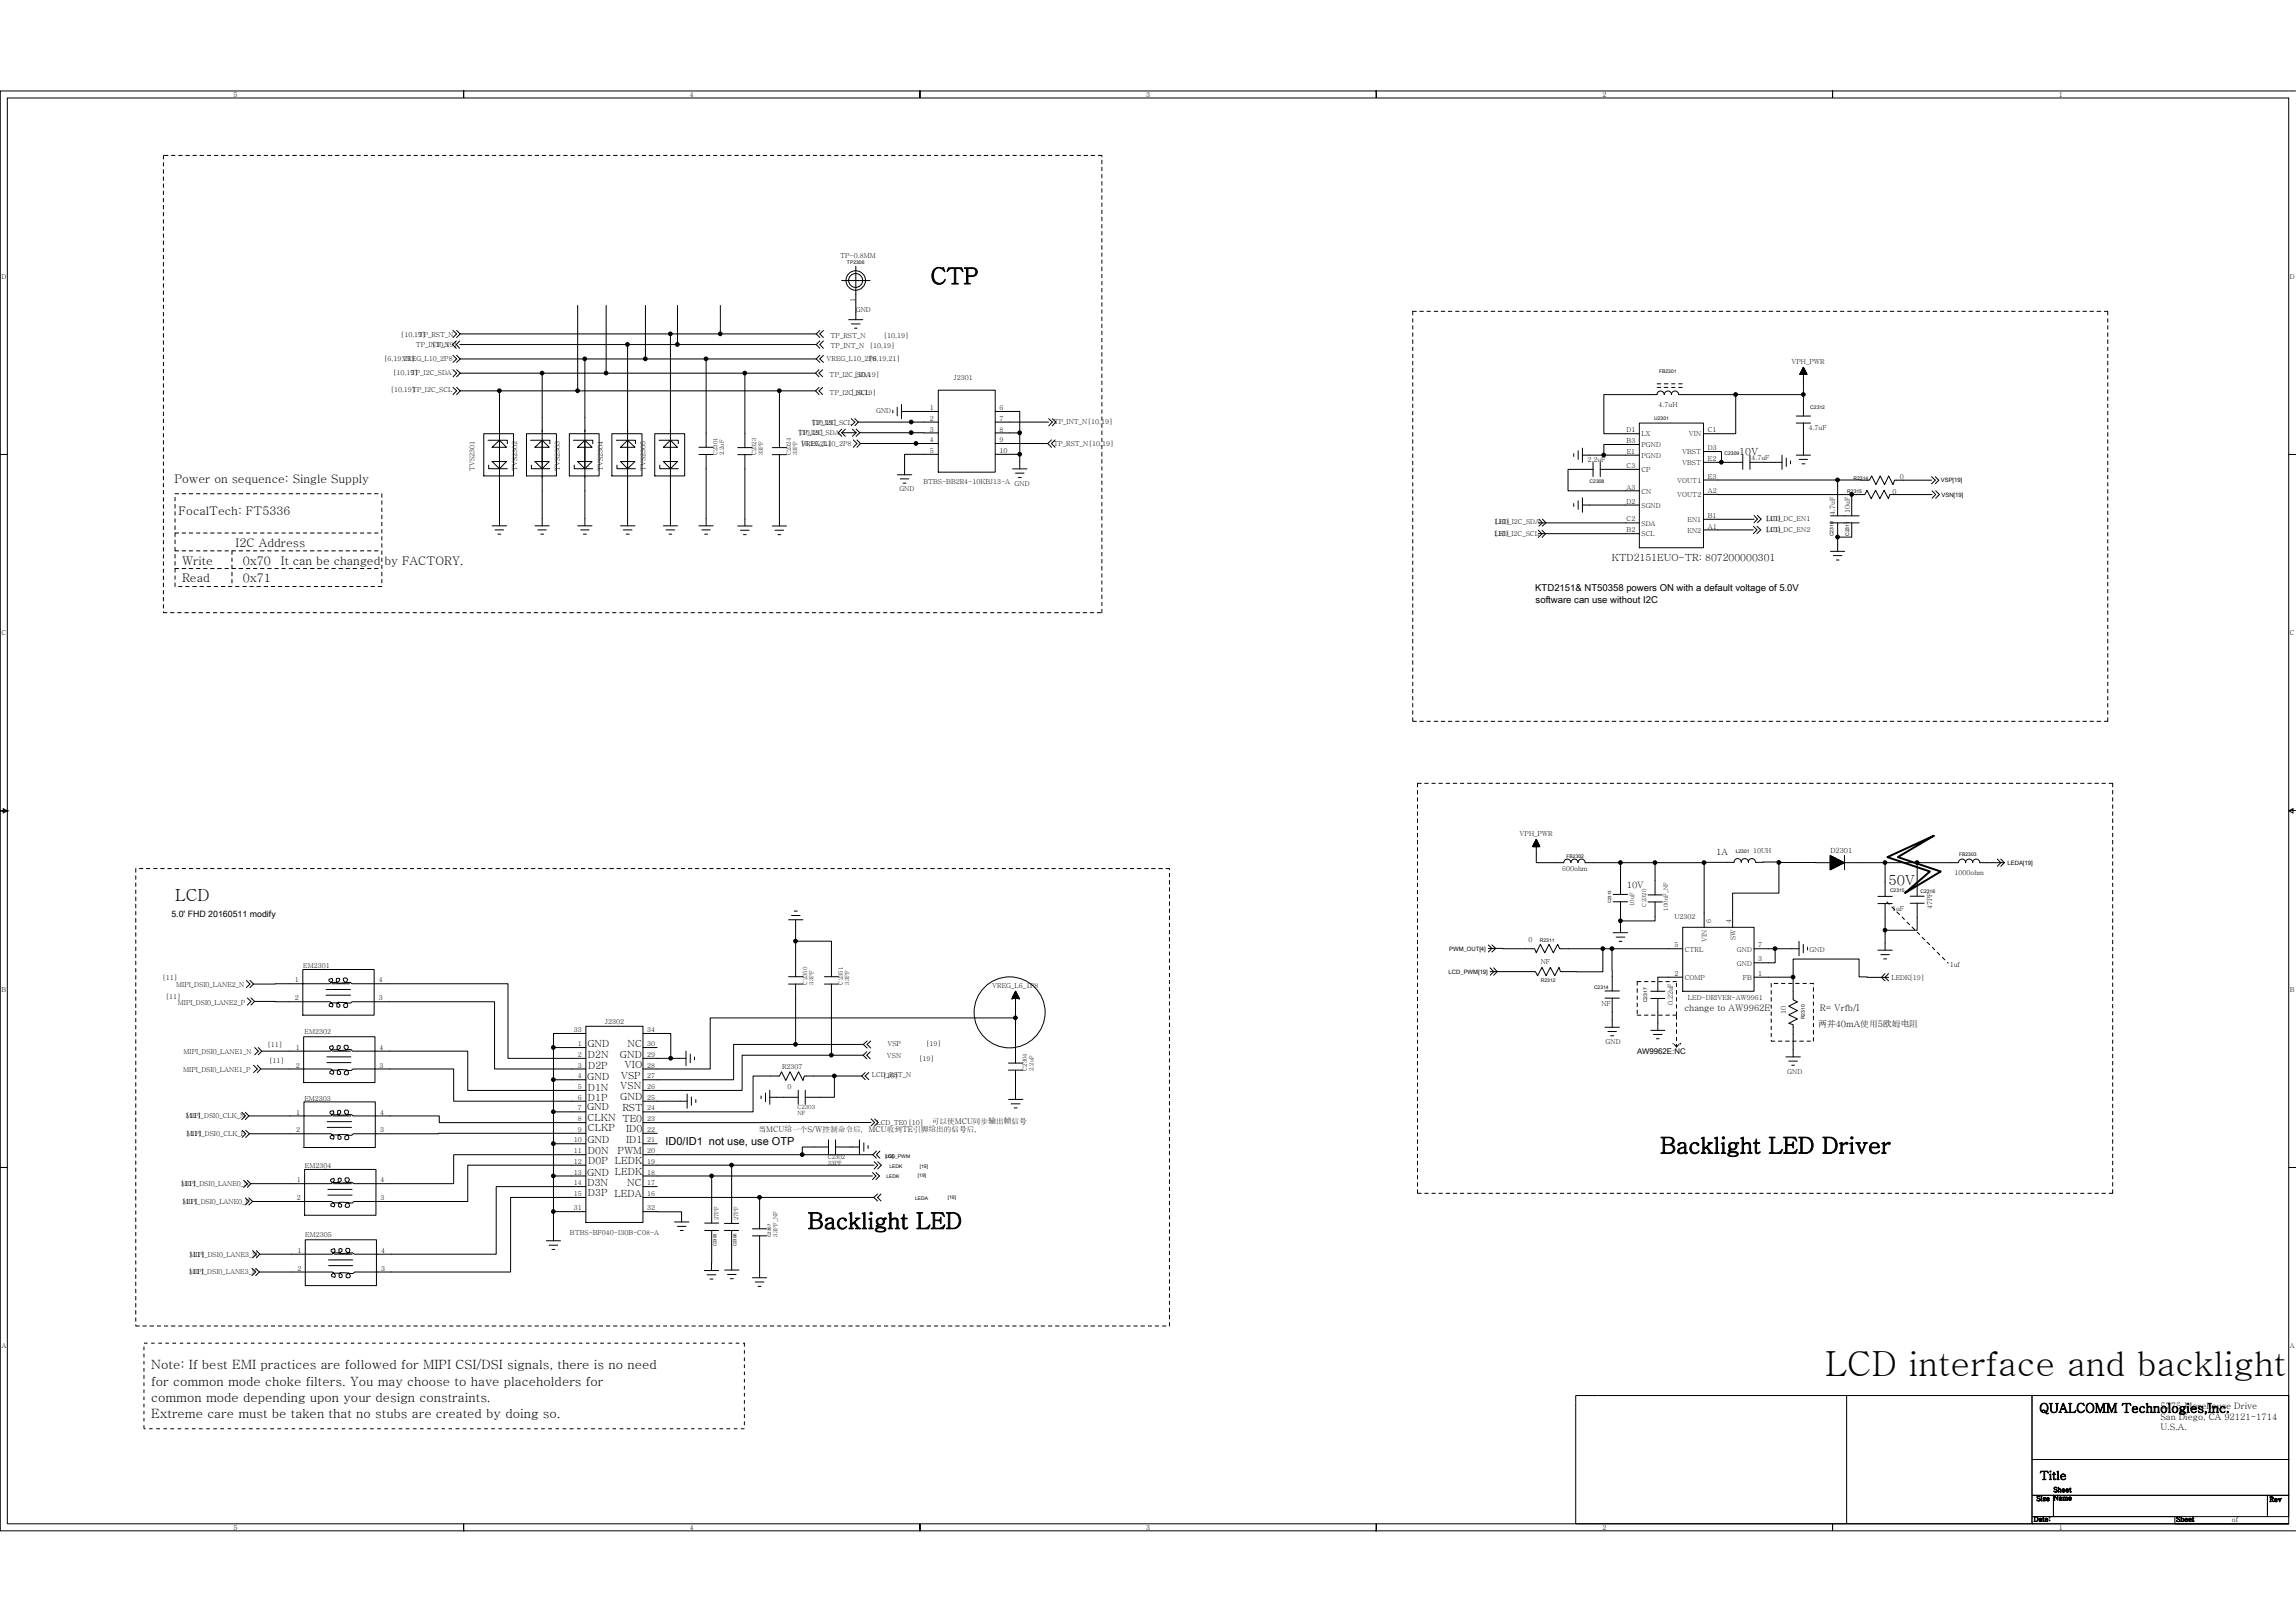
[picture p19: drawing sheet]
<svg xmlns="http://www.w3.org/2000/svg" width="297mm" height="210mm" viewBox="0 0 297 210" stroke-linecap="round" stroke-linejoin="round" font-family="sans-serif">
<defs><g id="words">
<text font-size="4.5" x="236.1" y="178">LCD interface and backlight</text>
<g font-size="2.9">
<text x="120.4" y="36.7">CTP</text>
<text x="214.8" y="149.2">Backlight LED Driver</text>
<text x="104.5" y="159">Backlight LED</text>
</g>
<text font-size="2.2" x="22.6" y="116.5">LCD</text>
<text font-size="1.8" x="244.3" y="114.6">50V</text>
<g font-size="1.7">
<text x="19.6" y="177.2">Note: If best EMI practices are followed for MIPI CSI/DSI signals, there is no need</text>
<text x="19.6" y="179.3">for common mode choke filters. You may choose to have placeholders for</text>
<text x="19.6" y="181.4">common mode depending upon your design constraints.</text>
<text x="19.6" y="183.5">Extreme care must be taken that no stubs are created by doing so.</text>
<text x="263.8" y="182.8">QUALCOMM Technologies,Inc.</text>
</g>
<g font-size="1.5">
<text x="22.6" y="62.5">Power on sequence: Single Supply</text>
<text x="23.1" y="66.6">FocalTech: FT5336</text>
<text x="30.5" y="70.7">I2C Address</text>
<text x="23.6" y="73">Write</text>
<text x="23.6" y="75.3">Read</text>
<text x="31.4" y="75.3">0x71</text>
<text x="31.4" y="73">0x70</text>
<text x="36.3" y="73.1">It can be changed by FACTORY.</text>
<text x="263.9" y="191.4">Title</text>
</g>
<text font-size="1.4" x="86.1" y="148.2">ID0/ID1 not use, use OTP</text>
<g font-size="1.3">
<text x="225" y="58.9">10V</text>
<text x="208.5" y="72.6">KTD2151EUO-TR: 807200000301</text>
<text x="76" y="135.5">GND</text>
<text x="76.1" y="136.9">D2N</text>
<text x="80.2" y="136.8">GND</text>
<text x="81.2" y="135.5">NC</text>
<text x="75.9" y="143.7">GND</text>
<text x="76" y="139.8">GND</text>
<text x="76" y="141.1">D1N</text>
<text x="76.1" y="142.5">D1P</text>
<text x="76.1" y="138.3">D2P</text>
<text x="80.2" y="142.4">GND</text>
<text x="80.2" y="140.9">VSN</text>
<text x="80.3" y="139.6">VSP</text>
<text x="80.5" y="143.7">RST</text>
<text x="80.8" y="138.2">VIO</text>
<text x="76" y="147.9">GND</text>
<text x="76" y="145">CLKN TE0</text>
<text x="76.1" y="146.4">CLKP</text>
<text x="76.1" y="149.3">D0N</text>
<text x="79.9" y="149.3">PWM</text>
<text x="81" y="147.9">ID1</text>
<text x="81" y="146.5">ID0</text>
<text x="75.9" y="152.1">GND LEDK</text>
<text x="76" y="153.5">D3N</text>
<text x="76.1" y="154.8">D3P</text>
<text x="76.1" y="150.6">D0P</text>
<text x="79.5" y="154.9">LEDA</text>
<text x="79.6" y="150.6">LEDK</text>
<text x="81.1" y="153.5">NC</text>
</g>
<g font-size="1.2">
<text x="198.6" y="76.4">KTD2151&amp; NT50358 powers ON with a default voltage of 5.0V</text>
<text x="198.7" y="78">software can use without I2C</text>
</g>
<g font-size="1.1">
<text x="222" y="110.7">1A</text>
<text x="22.2" y="118.7">5.0' FHD 20160511 modify</text>
<text x="210.5" y="114.9">10V</text>
<text x="217.9" y="130.8">change to AW9962E</text>
<text x="235.4" y="130.8">R= Vrfb/I</text>
<text x="235.2" y="132.8">两并40mA使用5欧姆电阻</text>
<text x="279.5" y="185">U.S.A.</text>
<text x="279.5" y="183.7">San Diego, CA 92121-1714</text>
<text x="279.5" y="182.3">5775 Morehouse Drive</text>
</g>
<g font-size="1">
<text x="211.8" y="136.4">AW9962E:NC</text>
<text x="98.1" y="146.4">当MCU给一个S/W控制命令后，MCU收到TE引脚给出的信号后，</text>
<text x="120.5" y="145.4">可以使MCU同步输出帧信号</text>
</g>
<g font-size=".9">
<text x="30.2" y="12.6">5</text>
<text x="89.3" y="12.6">4</text>
<text x="148.3" y="12.6">3</text>
<text x="207.3" y="12.6">2</text>
<text x="266.3" y="12.6">1</text>
<text x="108.7" y="33.3">TP-0.8MM</text>
<text x=".2" y="36.1">D</text>
<text x="110.6" y="39" transform="rotate(-90 110.6 39)">1</text>
<text x="110.7" y="40.4">GND</text>
<text x="296.2" y="36.1">D</text>
<text x="49.7" y="46.8">[6,19,21]</text>
<text x="51.9" y="43.5">[10,19]</text>
<text x="52" y="46.8">VREG_L10_2P8</text>
<text x="53.8" y="44.9">TP_INT_N</text>
<text x="54.2" y="43.5">TP_RST_N</text>
<text x="55.9" y="44.9">[10,19]</text>
<text x="106.9" y="46.8">VREG_L10_2P8</text>
<text x="107.5" y="45.1">TP_INT_N</text>
<text x="107.5" y="43.7">TP_RST_N</text>
<text x="112.5" y="46.8">[6,19,21]</text>
<text x="112.5" y="45.1">[10,19]</text>
<text x="114.4" y="43.7">[10,19]</text>
<text x="231.8" y="47.1">VPH_PWR</text>
<text x="50.5" y="50.8">[10,19]</text>
<text x="50.9" y="48.5">[10,19]</text>
<text x="53.1" y="48.5">TP_I2C_SDA</text>
<text x="53.3" y="50.8">TP_I2C_SCL</text>
<text x="107.3" y="48.7">TP_I2C_SDA</text>
<text x="107.3" y="51.1">TP_I2C_SCL</text>
<text x="110.1" y="51.1">[10,19]</text>
<text x="110.6" y="48.7">[10,19]</text>
<text x="113.3" y="53.5">GND</text>
<text x="120.3" y="53.1">1</text>
<text x="123.4" y="49.1">J2301</text>
<text x="129.3" y="53.1">6</text>
<text x="214.6" y="52.7">4.7uH</text>
<text x="103.3" y="56.3">[10,19]</text>
<text x="103.3" y="56.3">TP_I2C_SDA</text>
<text x="103.6" y="57.7">[6,19,21]</text>
<text x="103.6" y="57.7">VREG_L10_2P8</text>
<text x="105" y="55">[10,19]</text>
<text x="105" y="55">TP_I2C_SCL</text>
<text x="120.3" y="54.4">2</text>
<text x="120.3" y="55.8">3</text>
<text x="120.3" y="57.2">4</text>
<text x="120.3" y="58.6">5</text>
<text x="129.3" y="54.4">7</text>
<text x="129.3" y="55.8">8</text>
<text x="129.3" y="57.2">9</text>
<text x="129.3" y="58.6">10</text>
<text x="136.3" y="57.7">TP_RST_N[10,19]</text>
<text x="136.3" y="54.8">TP_INT_N[10,19]</text>
<text x="205.4" y="59.8">2.2uF</text>
<text x="210.4" y="55.9">D1</text>
<text x="210.4" y="57.3">B3</text>
<text x="210.5" y="58.7">E1</text>
<text x="212.4" y="56.5">LX</text>
<text x="212.4" y="57.9">PGND</text>
<text x="212.4" y="59.2">PGND</text>
<text x="217.6" y="58.8">VBST</text>
<text x="218.5" y="56.5">VIN</text>
<text x="221" y="59.6">E2</text>
<text x="221" y="55.9">C1</text>
<text x="221" y="58.3">D3</text>
<text x="226.6" y="59.5">4.7uF</text>
<text x="234" y="55.6">4.7uF</text>
<text x="61.4" y="60.9" transform="rotate(-90 61.4 60.9)">TVS2301</text>
<text x="66.9" y="60.9" transform="rotate(-90 66.9 60.9)">TVS2302</text>
<text x="72.4" y="60.9" transform="rotate(-90 72.4 60.9)">TVS2303</text>
<text x="78" y="60.9" transform="rotate(-90 78 60.9)">TVS2304</text>
<text x="83.5" y="60.9" transform="rotate(-90 83.5 60.9)">TVS2305</text>
<text x="116.3" y="63.5">GND</text>
<text x="119.5" y="62.7">BTBS-BB2R4-10KBJ13-A GND</text>
<text x="210.4" y="63.3">A3</text>
<text x="210.4" y="65.2">D2</text>
<text x="210.4" y="60.6">C3</text>
<text x="212.4" y="61.1">CP</text>
<text x="212.4" y="63.9">CN</text>
<text x="212.4" y="65.7">SGND</text>
<text x="217" y="62.5">VOUT1</text>
<text x="217" y="64.3">VOUT2</text>
<text x="217.6" y="60.2">VBST</text>
<text x="221" y="61.9">E3</text>
<text x="221" y="63.8">A2</text>
<text x="244.9" y="63.9">0</text>
<text x="245.8" y="62">0</text>
<text x="193.3" y="69.3">[10]</text>
<text x="193.3" y="69.3">LED_I2C_SCL</text>
<text x="193.4" y="67.8">[10]</text>
<text x="193.4" y="67.8">LED_I2C_SDA</text>
<text x="210.4" y="67.5">C2</text>
<text x="210.4" y="68.8">B2</text>
<text x="212.4" y="68">SDA</text>
<text x="212.4" y="69.4">SCL</text>
<text x="218.3" y="67.5">EN1</text>
<text x="218.3" y="68.9">EN2</text>
<text x="221" y="67">B1</text>
<text x="221" y="68.4">A1</text>
<text x="228.5" y="67.4">[10]</text>
<text x="228.5" y="67.4">LCD_DC_EN1</text>
<text x="228.5" y="68.8">[10]</text>
<text x="228.5" y="68.8">LCD_DC_EN2</text>
<text x="237.4" y="66.6" transform="rotate(-90 237.4 66.6)">4.7uF</text>
<text x="239.3" y="66.4" transform="rotate(-90 239.3 66.4)">10uF</text>
<text x=".2" y="82.2">C</text>
<text x="296.2" y="82.2">C</text>
<text x="196.6" y="108.2">VPH_PWR</text>
<text x="202.1" y="112.6">600ohm</text>
<text x="226.8" y="110.4">10UH</text>
<text x="236.8" y="110.4">D2301</text>
<text x="252.9" y="113.3">1000ohm</text>
<text x="216.6" y="118.9">U2302</text>
<text x="221.4" y="119.4" transform="rotate(-90 221.4 119.4)">6</text>
<text x="224" y="119.4" transform="rotate(-90 224 119.4)">4</text>
<text x="244.8" y="117.9">1uF</text>
<text x="250" y="117.6" transform="rotate(-90 250 117.6)">47PF</text>
<text x="39.2" y="125.2">EM2301</text>
<text x="197.8" y="121.9">0</text>
<text x="199.3" y="124.8">NF</text>
<text x="216.6" y="122.5">5</text>
<text x="218" y="123.1">CTRL</text>
<text x="220.8" y="121.9" transform="rotate(-90 220.8 121.9)">VIN</text>
<text x="224.5" y="121.6" transform="rotate(-90 224.5 121.6)">SW</text>
<text x="224.7" y="124.9">GND</text>
<text x="224.7" y="123.1">GND</text>
<text x="227.5" y="124.4">3</text>
<text x="227.5" y="122.5">7</text>
<text x="234.1" y="123.2">GND</text>
<text x="252.2" y="125.1">1uf</text>
<text x=".2" y="128.3">B</text>
<text x="21" y="126.7">[11]</text>
<text x="21.5" y="129.3">[11]</text>
<text x="22.8" y="127.7">MIPI_DSI0_LANE2_N</text>
<text x="23" y="130">MIPI_DSI0_LANE2_P</text>
<text x="38.2" y="127.1">1</text>
<text x="38.2" y="129.4">2</text>
<text x="49" y="127.1">4</text>
<text x="49" y="129.4">3</text>
<text x="128.4" y="127.8">VREG_L6_1P8</text>
<text x="207.2" y="130.2">NF</text>
<text x="216.4" y="130" transform="rotate(-90 216.4 130)">0.22uF</text>
<text x="216.6" y="126.2">2</text>
<text x="218" y="126.8">COMP</text>
<text x="218.4" y="129.4">LED-DRIVER-AW9961</text>
<text x="225.5" y="126.8">FB</text>
<text x="227.5" y="126.2">1</text>
<text x="231.1" y="131.1" transform="rotate(-90 231.1 131.1)">10</text>
<text x="244.7" y="126.8">LEDK[19]</text>
<text x="296.2" y="128.3">B</text>
<text x="23.7" y="136.4">MIPI_DSI0_LANE1_N</text>
<text x="34.6" y="135.5">[11]</text>
<text x="34.8" y="137.6">[11]</text>
<text x="38.3" y="135.8">1</text>
<text x="39.4" y="133.8">EM2302</text>
<text x="49.1" y="135.8">4</text>
<text x="74.2" y="133.5">33</text>
<text x="74.7" y="135.4">1</text>
<text x="74.7" y="136.8">2</text>
<text x="78.3" y="132.4">J2302</text>
<text x="83.7" y="135.4">30</text>
<text x="83.7" y="136.8">29</text>
<text x="83.7" y="133.5">34</text>
<text x="114.7" y="136.8">VSN</text>
<text x="114.8" y="135.4">VSP</text>
<text x="118.9" y="137.2">[19]</text>
<text x="119.8" y="135.3">[19]</text>
<text x="207.7" y="135.1">GND</text>
<text x="23.7" y="138.7">MIPI_DSI0_LANE1_P</text>
<text x="38.3" y="138.1">2</text>
<text x="39.4" y="142.4">EM2303</text>
<text x="49.1" y="138.1">3</text>
<text x="74.7" y="138.1">3</text>
<text x="74.7" y="139.5">4</text>
<text x="74.7" y="140.9">5</text>
<text x="74.7" y="142.3">6</text>
<text x="74.7" y="143.7">7</text>
<text x="83.7" y="138.1">28</text>
<text x="83.7" y="139.5">27</text>
<text x="83.7" y="140.9">26</text>
<text x="83.7" y="142.3">25</text>
<text x="83.7" y="143.7">24</text>
<text x="101.2" y="138.3">R2307</text>
<text x="101.9" y="140.9">0</text>
<text x="112.8" y="139.4">LCD_RST_N</text>
<text x="114.3" y="139.4">[10]</text>
<text x="231.2" y="138.9">GND</text>
<text x="24.1" y="144.6">[11]</text>
<text x="24.1" y="144.6">MIPI_DSI0_CLK_N</text>
<text x="24.1" y="147">[11]</text>
<text x="24.1" y="147">MIPI_DSI0_CLK_P</text>
<text x="38.3" y="144.2">1</text>
<text x="38.3" y="146.5">2</text>
<text x="49.2" y="144.2">4</text>
<text x="49.2" y="146.5">3</text>
<text x="74.2" y="147.8">10</text>
<text x="74.2" y="149.2">11</text>
<text x="74.7" y="145">8</text>
<text x="74.7" y="146.4">9</text>
<text x="83.7" y="145">23</text>
<text x="83.7" y="146.4">22</text>
<text x="83.7" y="147.8">21</text>
<text x="83.7" y="149.2">20</text>
<text x="113.4" y="145.6">LCD_TE0[10]</text>
<text x="23.4" y="153.5">[11]</text>
<text x="23.4" y="153.5">MIPI_DSI0_LANE0_N</text>
<text x="23.6" y="155.7">[11]</text>
<text x="23.6" y="155.7">MIPI_DSI0_LANE0_P</text>
<text x="38.4" y="153">1</text>
<text x="38.4" y="155.3">2</text>
<text x="39.5" y="151.1">EM2304</text>
<text x="49.2" y="153">4</text>
<text x="49.2" y="155.3">3</text>
<text x="74.2" y="150.6">12</text>
<text x="74.2" y="154.8">15</text>
<text x="74.2" y="153.4">14</text>
<text x="74.2" y="152">13</text>
<text x="83.7" y="150.6">19</text>
<text x="83.7" y="154.8">16</text>
<text x="83.7" y="153.4">17</text>
<text x="83.7" y="152">18</text>
<text x="39.5" y="160.1">EM2305</text>
<text x="73.7" y="159.7">BTBS-BF040-I30B-C08-A</text>
<text x="74.2" y="156.6">31</text>
<text x="83.7" y="156.6">32</text>
<text x="24.5" y="164.9">[11]</text>
<text x="24.5" y="164.9">MIPI_DSI0_LANE3_P</text>
<text x="24.5" y="162.7">[11]</text>
<text x="24.5" y="162.7">MIPI_DSI0_LANE3_N</text>
<text x="38.5" y="162.1">1</text>
<text x="38.5" y="164.4">2</text>
<text x="49.3" y="162.1">4</text>
<text x="49.3" y="164.4">3</text>
<text x=".2" y="174.4">A</text>
<text x="296.2" y="174.4">A</text>
<text x="30.2" y="198">5</text>
<text x="89.3" y="198">4</text>
<text x="148.3" y="198">3</text>
<text x="207.3" y="198">2</text>
<text x="263.1" y="196.8">Date:</text>
<text x="263.5" y="194.2">Size Name</text>
<text x="265.7" y="193">Sheet</text>
<text x="266.3" y="198">1</text>
<text x="281.5" y="196.8">Sheet</text>
<text x="288.7" y="196.8">of</text>
<text x="293.6" y="194.3">Rev</text>
</g>
<g font-size=".8">
<text x="251.1" y="62.4">VSP[19]</text>
<text x="251.2" y="64.3">VSN[19]</text>
<text x="259.7" y="112">LEDA[19]</text>
<text x="187.5" y="123">PWM_OUT[4]</text>
<text x="187.4" y="126">LCD_PWM[19]</text>
</g>
<g font-size=".7">
<text x="92.8" y="58.9" transform="rotate(-90 92.8 58.9)">C2301</text>
<text x="93.6" y="58.9" transform="rotate(-90 93.6 58.9)">2.2uF</text>
<text x="97.8" y="58.9" transform="rotate(-90 97.8 58.9)">C2323</text>
<text x="98.7" y="58.9" transform="rotate(-90 98.7 58.9)">33PF</text>
<text x="102.3" y="58.9" transform="rotate(-90 102.3 58.9)">C2324</text>
<text x="103.1" y="58.9" transform="rotate(-90 103.1 58.9)">33PF</text>
<text x="211.4" y="117.2" transform="rotate(-90 211.4 117.2)">10uF</text>
<text x="213" y="117.3" transform="rotate(-90 213 117.3)">C2320</text>
<text x="215.8" y="117.8" transform="rotate(-90 215.8 117.8)">100nF_NF</text>
<text x="104.4" y="127.4" transform="rotate(-90 104.4 127.4)">C2350</text>
<text x="105.3" y="127.4" transform="rotate(-90 105.3 127.4)">33PF</text>
<text x="109" y="127.4" transform="rotate(-90 109 127.4)">C2351</text>
<text x="109.9" y="127.4" transform="rotate(-90 109.9 127.4)">33PF</text>
<text x="103.2" y="143.4">C2303</text>
<text x="132.9" y="138.6" transform="rotate(-90 132.9 138.6)">C2304</text>
<text x="133.7" y="138.6" transform="rotate(-90 133.7 138.6)">2.2uF</text>
<text x="103.2" y="144.3">NF</text>
<text x="107.1" y="149.9">C2302</text>
<text x="107.1" y="150.7">33PF</text>
<text x="92.9" y="157.9" transform="rotate(-90 92.9 157.9)">27PF</text>
<text x="95.5" y="157.9" transform="rotate(-90 95.5 157.9)">27PF</text>
<text x="100.6" y="160" transform="rotate(-90 100.6 160)">33PF_NF</text>
</g>
<g font-size=".6">
<text x="109.6" y="34.2">TP2306</text>
<text x="214.6" y="48.3">FB2301</text>
<text x="234.2" y="52.9">C2312</text>
<text x="214" y="54.3">U2301</text>
<text x="223.1" y="58.9">C2309</text>
<text x="205.7" y="62.5">C2308</text>
<text x="239" y="63.8">R2315</text>
<text x="239.8" y="62">R2314</text>
<text x="237.2" y="69.4" transform="rotate(-90 237.2 69.4)">C2310</text>
<text x="239.2" y="69.3" transform="rotate(-90 239.2 69.3)">C2311</text>
<text x="202.7" y="111">FB2302</text>
<text x="224.6" y="110.3">L2301</text>
<text x="253.4" y="110.7">FB2303</text>
<text x="208.4" y="116.9" transform="rotate(-90 208.4 116.9)">C2313</text>
<text x="244.5" y="115.4">C2315</text>
<text x="248.5" y="115.5">C2316</text>
<text x="199.2" y="121.9">R2311</text>
<text x="199.3" y="127.1">R2312</text>
<text x="206.2" y="128">C2314</text>
<text x="213.1" y="129.7" transform="rotate(-90 213.1 129.7)">C2317</text>
<text x="233.5" y="131.9" transform="rotate(-90 233.5 131.9)">R2310</text>
<text x="114.6" y="149.8">[19]</text>
<text x="114.6" y="149.8">LCD_PWM</text>
<text x="114.7" y="152.4">LEDK</text>
<text x="115.1" y="151.2">LEDK</text>
<text x="118.4" y="155.3">LEDA</text>
<text x="118.7" y="152.3">[19]</text>
<text x="119" y="151.2">[19]</text>
<text x="122.6" y="155.2">[19]</text>
<text x="92.7" y="161.2" transform="rotate(-90 92.7 161.2)">C2305</text>
<text x="95.3" y="161.2" transform="rotate(-90 95.3 161.2)">C2306</text>
<text x="99.7" y="160" transform="rotate(-90 99.7 160)">C2307</text>
</g>
</g></defs>
<g fill="none" stroke="#000" stroke-width=".13">
<path d="M.9 12.7h295.2v184.4h-295.2zM297 11.8h-59.9v.9v-.9h-59v.9v-.9h-59.1v.9v-.9h-59v.9v-.9h-60v47h.9h-.9v46.1h.9l-.5 .3v-.6l.5 .3h-.9v46.1h.9h-.9v47.1h60v-1v1h59v-1v1h59.1v-1v1h59v-1v1h59.9M21.1 20.1v.5M21.1 21v.5M21.1 21.9v.5M21.1 22.9v.4M21.1 23.8v.5M21.1 24.7v.5M21.1 25.7v.4M21.1 26.6v.4M21.1 27.5v.4M21.1 28.4v.5"/>
<path d="M21.1 29.3v.5M21.1 30.2v.5M21.1 31.2v.4M21.1 32.1v.5M21.1 33v.5M21.1 33.9v.5M21.1 34.9v.4M21.1 35.8v.4M21.1 36.7v.5M21.1 37.6v.5M21.1 38.6v.4M21.1 39.5v.4"/>
<path d="M21.3 20.1h.4M22.2 20.1h.4M23.1 20.1h.5M24 20.1h.5M25 20.1h.4M25.9 20.1h.4M26.8 20.1h.5M27.7 20.1h.5M28.6 20.1h.5M29.6 20.1h.4M30.5 20.1h.4M31.4 20.1h.5"/>
<path d="M32.3 20.1h.5M33.3 20.1h.4M34.2 20.1h.4M35.1 20.1h.5M36 20.1h.5M37 20.1h.4M37.9 20.1h.5M38.8 20.1h.5M39.7 20.1h.5M40.6 20.1h.5M41.6 20.1h.4M42.5 20.1h.4"/>
<path d="M43.4 20.1h.5M44.3 20.1h.5M45.3 20.1h.4M46.2 20.1h.4M47.1 20.1h.5M48 20.1h.5M48.9 20.1h.5M49.8 20.1h.5M50.8 20.1h.4M51.7 20.1h.5M52.6 20.1h.5M53.6 20.1h.4"/>
<path d="M54.5 20.1h.4M55.4 20.1h.5M56.3 20.1h.5M57.3 20.1h.4M58.2 20.1h.4M59.1 20.1h.5M60 20.1h.5M60.9 20.1h.5M61.8 20.1h.5M62.8 20.1h.4M63.7 20.1h.5M64.6 20.1h.5"/>
<path d="M65.6 20.1h.4M66.5 20.1h.4M67.4 20.1h.4M68.3 20.1h.5M69.2 20.1h.5M70.1 20.1h.5M71.1 20.1h.4M72 20.1h.5M72.9 20.1h.5M73.8 20.1h.5M74.7 39.5v11.1h26.1M74.8 20.1h.4"/>
<path d="M75.7 20.1h.4M76.6 20.1h.5M77.5 20.1h.5M78.4 39.5v8.8h18M78.5 20.1h.4M79.4 20.1h.5M80.3 20.1h.5M81.2 20.1h.5M82.1 20.1h.5M83.1 20.1h.4M83.5 39.5v6.9h7.9M84 20.1h.5"/>
<path d="M84.9 20.1h.5M85.8 20.1h.5M86.8 20.1h.4M87.6 39.5v5.1M87.7 20.1h.4M88.6 20.1h.5M89.5 20.1h.5M90.4 20.1h.5M91.4 20.1h.4M92.3 20.1h.4M93.2 39.5v3.7h12.4M93.2 20.1h.5"/>
<path d="M94.1 20.1h.5M95.1 20.1h.4M96 20.1h.4M96.9 20.1h.4M97.8 20.1h.5M98.7 20.1h.5M99.7 20.1h.4M100.6 20.1h.5M101.5 20.1h.5M102.4 20.1h.5M103.4 20.1h.4M104.3 20.1h.5"/>
<path d="M105.2 20.1h.5M106.1 20.1h.5M107.1 20.1h.4M108 20.1h.4M108.9 36.3h3.7M108.9 20.1h.4M109.8 20.1h.5M110.7 34.4v7M110.7 20.1h.5M111.7 20.1h.4M112.6 20.1h.4M113.5 20.1h.5"/>
<path d="M114.4 20.1h.5M115.3 20.1h.5M116.3 20.1h.4M117.2 20.1h.4M118.1 20.1h.5M119 20.1h.5M119.9 20.1h.5M120.9 20.1h.4M121.8 20.1h.5M122.7 20.1h.5M123.6 20.1h.5M124.6 20.1h.4"/>
<path d="M125.5 20.1h.5M126.4 20.1h.5M127.3 20.1h.5M128.3 20.1h.4M129.2 20.1h.4M130.1 20.1h.5M131 20.1h.5M131.9 20.1h.5M132.9 20.1h.4M133.8 20.1h.5M134.7 20.1h.5M135.6 20.1h.5"/>
<path d="M136.6 20.1h.4M137.5 20.1h.4M138.4 20.1h.5M139.3 20.1h.5M140.2 20.1h.5M141.2 20.1h.4M142.1 20.1h.5v.2M142.6 20.7v.5M142.6 21.6v.5M142.6 22.6v.4M142.6 23.5v.5M142.6 24.4v.5"/>
<path d="M142.6 25.3v.5M142.6 26.3v.4M142.6 27.2v.4M142.6 28.1v.5M142.6 29v.5M142.6 30v.4M142.6 30.9v.4M142.6 31.8v.5M142.6 32.7v.5M142.6 33.6v.5M142.6 34.5v.5M142.6 35.5v.4"/>
<path d="M142.6 36.4v.5M142.6 37.3v.5M142.6 38.2v.5M142.6 39.2v.4M21.1 42.2v.5M21.1 43.2v.4M21.1 44.1v.5M21.1 45v.5M21.1 45.9v.5M21.1 46.9v.4M21.1 47.8v.4M21.1 48.7v.5"/>
<path d="M21.1 49.6v.5M21.1 50.5v.5M21.1 51.5v.4M21.1 52.4v.5M21.1 53.3v.5M21.1 54.2v.5M21.1 55.2v.4M21.1 56.1v.4M21.1 57v.5M21.1 57.9v.5M21.1 58.9v.4M21.1 59.8v.4"/>
<path d="M21.1 40.4v.5M21.1 41.3v.5M58.6 42.8l.5 .4-.5 .5M58.6 46l.5 .4-.5 .5M58.6 47.8l.5 .5-.5 .4M58.6 50.1l.5 .5-.5 .5M59 44.1l-.5 .5 .5 .5M59.1 42.8l.4 .4M59.1 46l.4 .4M59.1 47.8l.4 .5M59.1 50.1l.4 .5M59.5 44.6h21.7"/>
<path d="M59.5 44.1l-.5 .5 .5 .5M59.5 43.2l-.4 .5M59.5 46.4l-.4 .5M59.5 48.3l-.4 .4M59.5 48.3h10.6M59.5 43.2h27.2M59.5 46.4h16.2M59.5 50.6l-.4 .5M59.5 50.6h5.1v17.4M62.6 56.1h3.8v5.5h-3.8zM63.1 57h2.5v.4M63.7 59.7h1.8l-.9 .9z"/>
<path d="M63.7 57.9l.9-.9 .9 .9zM64.6 50.6h10.1M68.1 56.1h3.9v5.5h-3.9zM68.6 57h2.5v.4M69.2 59.7h1.9l-1 .9zM69.2 57.9l.9-.9 1 .9zM73.7 56.1h3.8v5.5h-3.8zM74.2 57h2.5v.4M74.7 59.7h1.9l-.9 .9zM74.7 57.9l1-.9 .9 .9zM78.4 48.3h-8.3v19.7M79.2 56.1h3.9v5.5h-3.9z"/>
<path d="M79.7 57h2.5v.4M80.3 59.7h1.8l-.9 .9zM80.3 57.9l.9-.9 .9 .9zM83.5 46.4h-7.8v21.6M84.7 56.1h3.9v5.5h-3.9zM85.3 57h2.5v.4M85.8 59.7h1.8l-.9 .9zM86.7 57l.9 .9h-1.8zM87.6 44.6h18M87.6 44.6h-6.4v23.4M90.4 58.8h1.9M90.4 57.9h1.9"/>
<path d="M91.4 58.8v9.2M93.2 43.2h-6.5v24.8M95.4 58.8h1.9M95.4 57.9h1.9M96.4 58.8v9.3M99.9 58.8h1.8M99.9 57.9h1.8M100.8 58.8v9.3M105.5 48.3h-9.1v9.6M105.5 50.6h-4.7v7.3M105.5 48.3l.5 .4M105.5 50.6l.5 .5"/>
<path d="M105.6 43.2l.5 .5M105.6 44.6l.5 .5M105.6 46.4l.5 .5M105.6 46.4h-14.2v11.5M106 47.8l-.5 .5M106 50.1l-.5 .5M106.1 42.8l-.5 .4M106.1 44.1l-.5 .5M106.1 46l-.5 .4M106.4 47.8l-.4 .5 .4 .4M106.4 50.1l-.4 .5 .4 .5M106.5 42.8l-.4 .4 .4 .5"/>
<path d="M106.5 44.1l-.4 .5 .4 .5M106.5 46l-.4 .4 .4 .5M108.9 55.5l-.4 .5 .4 .5M108.9 56l.5 .5M108.9 56h1.9M109.4 55.5l-.5 .5M109.8 41.4h1.8M110.1 54.2l.5 .4-.5 .5M110.1 41.9h1.2M110.3 55.5l.5 .5M110.4 56.9l.5 .5-.5 .5M110.5 42.5h.4"/>
<path d="M110.6 54.2l.4 .4M110.8 56l-.5 .5M110.8 55.5l.4 .5M110.9 56.9l.4 .5M111 54.6l-.4 .5M111.2 56l-.4 .5M111.2 56h6.7M111.3 57.4l-.4 .5M115.5 53.1v.3M116.1 52.7v1.1M116.6 52.3v1.9M117.9 56h3.5"/>
<path d="M117.9 56h.1M121.4 50.5h7.4v10.6h-7.4zM121.4 58.8h-4.4v2.6M121.4 54.6h-10.4M121.4 57.4h-10.1M121.4 53.2h-4.8M128.8 53.2h3.1v2.8M128.8 56h3.1v2.8M128.8 58.8h3.1v1.9M128.8 54.6h6.9M128.8 57.4h6.7M135.5 57.4l.5 .5"/>
<path d="M135.7 54.2l.4 .4-.4 .5M136 56.9l-.5 .5M136.1 54.2l.5 .4-.5 .5M136.5 56.9l-.5 .5 .5 .5M142.6 54.8v.5M142.6 55.8v.4M142.6 56.7v.5M142.6 57.6v.5M142.6 58.5v.5M142.6 59.5v.4M142.6 40.1v.4M142.6 41v.5"/>
<path d="M142.6 41.9v.5M142.6 42.8v.5M142.6 43.8v.4M142.6 44.7v.5M142.6 45.6v.5M142.6 46.5v.5M142.6 47.5v.4M142.6 48.4v.5M142.6 49.3v.5M142.6 50.2v.5M142.6 51.2v.4M142.6 52.1v.4"/>
<path d="M142.6 53v.5M142.6 53.9v.5M182.8 41.2v.5M182.8 42.1v.5M182.8 43.1v.4M182.8 44v.4M182.8 44.9v.5M182.8 45.8v.5M182.8 46.7v.5M182.8 47.7v.4M182.8 48.6v.4M182.8 49.5v.5"/>
<path d="M182.8 50.4v.5M182.8 51.4v.4M182.8 52.3v.4M182.8 53.2v.5M182.8 54.1v.5M182.8 55.1v.4M182.8 56v.5M182.8 56.9v.5M182.8 57.8v.5M182.8 58.7v.5M182.8 59.7v.4M183.2 40.3h-.4v.4"/>
<path d="M183.7 40.3h.4M184.6 40.3h.5M185.5 40.3h.5M186.5 40.3h.4M187.4 40.3h.4M188.3 40.3h.5M189.2 40.3h.5M190.1 40.3h.5M191.1 40.3h.4M192 40.3h.4M192.9 40.3h.5M193.8 40.3h.5"/>
<path d="M194.8 40.3h.4M195.7 40.3h.4M196.6 40.3h.5M197.5 40.3h.5M198.5 40.3h.4M199.4 40.3h.4M200.3 40.3h.5M201.2 40.3h.5M202.1 40.3h.5M203.1 40.3h.4M203.6 58.7v.4M204 40.3h.4"/>
<path d="M204.2 58.3v1.1M204.7 58v1.8M204.7 58.9h7.4M204.9 40.3h.5M205.8 40.3h.5M206.1 59.8v1.9M206.8 40.3h.4M207 59.8v1.9M207.7 40.3h.4M208.6 40.3h.5M209.5 40.3h.5M210.4 40.3h.5"/>
<path d="M211.3 40.3h.5M212.1 54.7h8.3v16.2h-8.3zM212.1 57.5h-4.6v1.4M212.3 40.3h.4M213.2 40.3h.5M214.1 40.3h.5M214.4 51a.46 .46 0 0 1 .4-.4 .46 .46 0 0 1 .5 .5M214.4 50.1h.5M214.4 49.7h.5M214.4 51.1h-6.9v5h4.6M215 40.3h.5M215.3 50.1h.5"/>
<path d="M215.3 49.7h.5M215.3 51a.46 .46 0 0 1 .5-.4 .46 .46 0 0 1 .4 .5M216 40.3h.4M216.2 51a.46 .46 0 0 1 .5-.4 .46 .46 0 0 1 .4 .5h16.2M216.3 50.1h.4M216.3 49.7h.4M216.9 40.3h.4M217.2 50.1h.4M217.2 49.7h.4M217.8 40.3h.5M218.7 40.3h.5M219.7 40.3h.4"/>
<path d="M220.4 58.4h2.3v1.4M220.4 59.8h5.1M220.6 40.3h.5M221.5 40.3h.5M222.4 40.3h.5M223.3 40.3h.5M224.3 40.3h.4M224.6 51.1v5h-4.2M225.2 40.3h.5M225.5 58.9v1.8M226.1 40.3h.5M226.4 58.9v1.8"/>
<path d="M226.4 59.8h4.1M227.1 40.3h.4M228 40.3h.4M228.9 40.3h.4M229.8 40.3h.5M230.5 58.9v1.8M230.7 40.3h.5M231.1 59.3v1M231.6 40.3h.5M231.6 59.6v.4M232.4 58.9h1.8M232.4 54.7h1.8"/>
<path d="M232.4 53.8h1.8M232.6 40.3h.4M232.8 59.4h1M232.9 48.4h.9M232.9 48.4h.8M232.9 48.2v.2M233 48.2v.2M233 48.2h.7M233 48.2h.6M233 48.1h.6M233 48v.4M233 48h.6"/>
<path d="M233.1 48h.4M233.1 47.9v.5M233.1 47.9h.4M233.2 47.8v.6M233.2 47.8h.2v.6M233.2 47.8h.2M233.2 47.7v.7M233.3 47.7h.1v.7M233.3 47.6h.1M233.3 47.5v.9M233.3 54.7v4.2M233.3 48.4v-.9l.5 .9h-1l.5-.9v6.3"/>
<path d="M233.3 47.5h.1M233.5 40.3h.5M233.5 47.9v.5M233.6 48v.4M233.7 48.2v.2M233.7 48.3v.1M233.7 48.3h-.8v.1M233.8 48.4h.1M234.4 40.3h.5M235.3 40.3h.5M236.3 40.3h.4M237.2 40.3h.4"/>
<path d="M238.1 40.3h.4M239 40.3h.5M239.9 40.3h.5M240.9 40.3h.4M241.8 40.3h.5M242.7 40.3h.5M243.6 40.3h.5M244.6 40.3h.4M245.5 40.3h.5M246.4 40.3h.5M247.3 40.3h.5M248.3 40.3h.4"/>
<path d="M249.2 40.3h.4M250.1 40.3h.5M251 40.3h.5M251.9 40.3h.5M252.9 40.3h.4M253.8 40.3h.5M254.7 40.3h.5M255.6 40.3h.5M256.6 40.3h.4M257.5 40.3h.4M258.4 40.3h.4M259.3 40.3h.5"/>
<path d="M260.2 40.3h.5M261.2 40.3h.4M262.1 40.3h.5M263 40.3h.5M263.9 40.3h.5M264.9 40.3h.4M265.8 40.3h.5M266.7 40.3h.5M267.6 40.3h.5M268.6 40.3h.4M269.5 40.3h.4M270.4 40.3h.4"/>
<path d="M271.3 40.3h.5M272.2 40.3h.5v.4M272.7 41.2v.5M272.7 42.1v.5M272.7 43.1v.4M272.7 44v.4M272.7 44.9v.5M272.7 45.8v.5M272.7 46.7v.5M272.7 47.7v.4M272.7 48.6v.4M272.7 49.5v.5"/>
<path d="M272.7 50.4v.5M272.7 51.4v.4M272.7 52.3v.4M272.7 53.2v.5M272.7 54.1v.5M272.7 55.1v.4M272.7 56v.5M272.7 56.9v.5M272.7 57.8v.5M272.7 58.7v.5M272.7 59.7v.4M297 58.8h-.9h.9"/>
<path d="M21.1 79.1v.2h.5M21.1 60.7v.5M21.1 61.6v.5M21.1 62.5v.5M21.1 63.5v.4M21.1 64.4v.5M21.1 65.3v.5M21.1 66.2v.5M21.1 67.2v.4M21.1 68.1v.4M21.1 69v.4M21.1 69.9v.5"/>
<path d="M21.1 70.8v.5M21.1 71.8v.4M21.1 72.7v.5M21.1 73.6v.5M21.1 74.5v.5M21.1 75.4v.5M21.1 76.4v.4M21.1 77.3v.4M21.1 78.2v.5M22.1 79.3h.4M22.6 70.8v.5h.5M22.6 64.3v.5"/>
<path d="M22.6 65.3v.4M22.6 66.2v.5M22.6 67.1v.5M22.6 68v.5M22.6 69.9v.4M22.6 71.7v.5M22.6 72.6v.5M22.6 74.5v.5M22.6 75.4v.5M22.6 63.9h.5M23 79.3h.4M23.1 75.9h.5"/>
<path d="M23.1 73.6h-.5v.4M23.1 69h-.5v.4M23.6 71.3h.4M23.6 63.9h.4M23.6 73.6h.4M23.6 69h.4M23.9 79.3h.5M24 75.9h.5M24.5 71.3h.4M24.5 63.9h.4M24.5 73.6h.4M24.5 69h.4"/>
<path d="M24.8 79.3h.5M24.9 75.9h.5M25.4 71.3h.5M25.4 63.9h.5M25.4 73.6h.5M25.4 69h.5M25.7 79.3h.5M25.9 75.9h.4M26.3 71.3h.5M26.3 63.9h.5M26.3 73.6h.5M26.3 69h.5"/>
<path d="M26.7 79.3h.4M26.8 75.9h.4M27.2 71.3h.5M27.2 63.9h.5M27.2 73.6h.5M27.2 69h.5M27.6 79.3h.5M27.7 75.9h.4M28.1 71.3h.5M28.1 63.9h.5M28.1 73.6h.5M28.1 69h.5"/>
<path d="M28.5 79.3h.5M28.6 75.9h.5M29.1 71.3h.4M29.1 63.9h.4M29.1 73.6h.4M29.1 69h.4M29.5 79.3h.4M29.5 75.9h.5M30 63.9h.5M30 72.2v.4M30 73.1v.5h.5M30 74v.5"/>
<path d="M30 75v.4M30 69h.5M30.4 79.3h.4M30.5 71.3h-.5v.4M30.5 75.9h.4M30.9 71.3h.5M30.9 63.9h.5M30.9 73.6h.5M30.9 69h.5M31.3 79.3h.4M31.4 75.9h.5M31.9 71.3h.4"/>
<path d="M31.9 63.9h.4M31.9 73.6h.4M31.9 69h.4M32.2 79.3h.5M32.3 75.9h.5M32.8 71.3h.4M32.8 63.9h.4M32.8 73.6h.4M32.8 69h.4M33.1 79.3h.5M33.2 75.9h.5M33.7 71.3h.5"/>
<path d="M33.7 63.9h.5M33.7 73.6h.5M33.7 69h.5M34.1 79.3h.4M34.2 75.9h.4M34.6 71.3h.5M34.6 63.9h.5M34.6 73.6h.5M34.6 69h.5M35 79.3h.5M35.1 75.9h.5M35.6 71.3h.4"/>
<path d="M35.6 63.9h.4M35.6 73.6h.4M35.6 69h.4M35.9 79.3h.5M36 75.9h.5M36.5 71.3h.4M36.5 63.9h.4M36.5 73.6h.4M36.5 69h.4M36.8 79.3h.5M36.9 75.9h.5M37.4 71.3h.5"/>
<path d="M37.4 63.9h.5M37.4 73.6h.5M37.4 69h.5M37.7 79.3h.5M37.9 75.9h.4M38.3 71.3h.5M38.3 63.9h.5M38.3 73.6h.5M38.3 69h.5M38.7 79.3h.4M38.8 75.9h.4M39.2 71.3h.5"/>
<path d="M39.2 63.9h.5M39.2 73.6h.5M39.2 69h.5M39.6 79.3h.4M39.7 75.9h.4M40.1 71.3h.5M40.1 63.9h.5M40.2 73.6h.4M40.2 69h.4M40.5 79.3h.5M40.6 75.9h.5M41.1 71.3h.4"/>
<path d="M41.1 63.9h.4M41.1 73.6h.4M41.1 69h.4M41.4 79.3h.5M41.5 75.9h.5M42 71.3h.5M42 63.9h.5M42 73.6h.5M42 69h.5M42.4 79.3h.4M42.5 75.9h.4M42.9 71.3h.5"/>
<path d="M42.9 63.9h.5M42.9 73.6h.5M42.9 69h.5M43.3 79.3h.4M43.4 75.9h.5M43.9 71.3h.4M43.9 63.9h.4M43.9 73.6h.4M43.9 69h.4M44.2 79.3h.5M44.3 75.9h.5M44.8 71.3h.4"/>
<path d="M44.8 63.9h.4M44.8 73.6h.4M44.8 69h.4M45.1 79.3h.5M45.2 75.9h.5M45.7 71.3h.4M45.7 63.9h.4M45.7 73.6h.4M45.7 69h.4M46 79.3h.5M46.1 75.9h.5M46.6 71.3h.5"/>
<path d="M46.6 63.9h.5M46.6 73.6h.5M46.6 69h.5M46.9 79.3h.5M47.1 75.9h.4M47.5 71.3h.5M47.5 63.9h.5M47.5 73.6h.5M47.5 69h.5M47.9 79.3h.4M48 75.9h.4M48.4 71.3h.5"/>
<path d="M48.4 63.9h.5M48.4 73.6h.5M48.4 69h.5M48.8 79.3h.5M48.9 75.9h.5M49.4 63.9v.4M49.4 64.8v.5M49.4 65.7v.5M49.4 66.7v.4M49.4 67.6v.4M49.4 68.5v.5M49.4 69.4v.5"/>
<path d="M49.4 70.3v.5M49.4 71.3v.4M49.4 72.2v.4M49.4 73.1v.5M49.4 74v.5M49.4 75v.4M49.7 79.3h.5M50.7 79.3h.4M51.6 79.3h.4M52.5 79.3h.5M53.4 79.3h.5M54.4 79.3h.4"/>
<path d="M55.3 79.3h.4M56.2 79.3h.5M57.1 79.3h.5M58 79.3h.5M58.9 79.3h.5M59.9 79.3h.4M60.8 79.3h.5M61.7 79.3h.5M62.7 79.3h.4M63.2 60.2v.4h2.4M63.6 79.3h.4M63.7 68h1.8"/>
<path d="M64 68.6h1.1M64.4 69.1h.4M64.5 79.3h.4M65.4 79.3h.5M66.3 79.3h.5M67.2 79.3h.5M68.2 79.3h.4M68.7 60.2v.4h2.4M69.1 79.3h.5M69.2 68h1.9M69.6 68.6h1.1M70 69.1h.3"/>
<path d="M70 79.3h.5M70.9 79.3h.5M71.9 79.3h.4M72.8 79.3h.5M73.7 79.3h.5M74.3 60.2v.4h2.4M74.7 79.3h.4M74.7 68h1.9M75.1 68.6h1.1M75.5 69.1h.4M75.6 79.3h.4M76.5 79.3h.5"/>
<path d="M77.4 79.3h.5M78.3 79.3h.5M79.2 79.3h.5M79.8 60.2v.4h2.4M80.2 79.3h.4M80.3 68h1.8M80.6 68.6h1.2M81 69.1h.4M81.1 79.3h.5M82 79.3h.5M82.9 79.3h.5M83.9 79.3h.4"/>
<path d="M84.8 79.3h.4M85.4 60.2v.4h2.4M85.7 79.3h.5M85.8 68h1.8M86.2 68.6h1.1M86.5 69.1h.4M86.6 79.3h.5M87.5 79.3h.5M88.5 79.3h.4M89.4 79.3h.4M90.3 79.3h.5M90.4 68h1.9"/>
<path d="M90.8 68.6h1.1M91.2 69.1h.3M91.2 79.3h.5M92.2 79.3h.4M93.1 79.3h.4M94 79.3h.5M94.9 79.3h.5M95.4 68.1h1.9M95.8 68.6h1.1M95.9 79.3h.4M96.2 69.2h.3M96.8 79.3h.4"/>
<path d="M97.7 79.3h.5M98.6 79.3h.5M99.5 79.3h.5M99.9 68.1h1.8M100.3 68.6h1.1M100.5 79.3h.4M100.6 69.2h.4M101.4 79.3h.5M102.3 79.3h.5M103.2 79.3h.5M104.2 79.3h.4M105.1 79.3h.4"/>
<path d="M106 79.3h.4M106.9 79.3h.5M107.8 79.3h.5M108.8 79.3h.4M109.7 79.3h.4M110.6 79.3h.5M111.5 79.3h.5M112.4 79.3h.5M113.4 79.3h.4M114.3 79.3h.4M115.2 79.3h.5M116.1 61.4h1.9"/>
<path d="M116.1 79.3h.5M116.5 62h1.1M116.8 62.5h.4M117.1 79.3h.4M118 79.3h.4M118.9 79.3h.5M119.8 79.3h.5M120.8 79.3h.4M121.7 79.3h.4M122.6 79.3h.5M123.5 79.3h.5M124.4 79.3h.5"/>
<path d="M125.4 79.3h.4M126.3 79.3h.4M127.2 79.3h.5M128.1 79.3h.5M129 79.3h.5M130 79.3h.4M130.9 79.3h.5M131 60.7h1.9M131.4 61.2h1.1M131.7 61.8h.4M131.8 79.3h.5M132.7 79.3h.5"/>
<path d="M133.7 79.3h.4M134.6 79.3h.4M135.5 79.3h.5M136.4 79.3h.5M137.3 79.3h.5M138.3 79.3h.4M139.2 79.3h.5M140.1 79.3h.5M141 79.3h.5M142 79.3h.4M142.6 60.4v.4M142.6 61.3v.5"/>
<path d="M142.6 62.2v.5M142.6 63.1v.5M142.6 64.1v.4M142.6 65v.5M142.6 65.9v.5M142.6 66.8v.5M142.6 67.8v.4M142.6 68.7v.5M142.6 69.6v.5M142.6 70.5v.5M142.6 71.5v.4M142.6 72.4v.4"/>
<path d="M142.6 73.3v.5M142.6 74.2v.5M142.6 75.1v.5M142.6 76.1v.4M142.6 77v.4M142.6 77.9v.5M142.6 78.8v.5M182.8 60.6v.4M182.8 61.5v.5M182.8 62.4v.5M182.8 63.4v.4M182.8 64.3v.4"/>
<path d="M182.8 65.2v.5M182.8 66.1v.5M182.8 67v.5M182.8 68v.4M182.8 68.9v.4M182.8 69.8v.5M182.8 70.7v.5M182.8 71.6v.5M182.8 72.6v.4M182.8 73.5v.5M182.8 74.4v.5M182.8 75.3v.5"/>
<path d="M182.8 76.3v.4M182.8 77.2v.5M182.8 78.1v.5M182.8 79v.5M182.8 80v.4M199 68.6l.5 .5-.5 .4M199.1 67.6h13M199.1 67.2l.4 .4-.4 .5M199.5 68.6l.4 .5-.4 .4M199.5 67.2l.5 .4-.5 .5M203.6 65.2v.3M204.2 64.8v1.1"/>
<path d="M204.7 64.4v1.9M204.7 65.3h7.4M206.1 60.7h-3.2v2.8h9.2M207 60.7h5.1M212.1 69l-13.1 .1M220.4 64h19.2M220.4 62.1h17.3M220.4 68.6h6.4M226.8 68.1l.5 .5-.5 .4M226.9 67.2h-6.5M226.9 66.7l.5 .5-.5 .4M227.3 68.1l.5 .5-.5 .4"/>
<path d="M227.4 66.7l.4 .5-.4 .4M233.1 60h.4M236.8 67.6h3.7M236.8 66.7h3.7M236.8 71.3h1.9M237.2 71.9h1.1M237.6 72.5h.3M237.7 69.5h.1M237.7 67.6v1.9M239.6 67.6v1.9h-1.9v1.8M249.9 62.1h-4.8l-.2 .6-.6-1.1-.5 1.1-.6-1.1-.5 1.1-.6-1.1-.3 .5h-4.1v4.6M249.9 61.7l.5 .4-.5 .5"/>
<path d="M250 64h-5.5l-.2 .5-.5-1.1-.6 1.1-.5-1.1-.6 1.1-.6-1.1-.2 .6h-1.7v2.7M250 63.5l.4 .5-.4 .5M250.4 61.7l.4 .4-.4 .5M250.4 63.5l.5 .5-.5 .5M272.7 60.6v.4M272.7 61.5v.5M272.7 62.4v.5M272.7 63.4v.4M272.7 64.3v.4M272.7 65.2v.5M272.7 66.1v.5M272.7 67v.5"/>
<path d="M272.7 68v.4M272.7 68.9v.4M272.7 69.8v.5M272.7 70.7v.5M272.7 71.6v.5M272.7 72.6v.4M272.7 73.5v.5M272.7 74.4v.5M272.7 75.3v.5M272.7 76.3v.4M272.7 77.2v.5M272.7 78.1v.5"/>
<path d="M272.7 79v.5M272.7 80v.4M182.8 92.9v.4h.4M182.8 80.9v.4M182.8 81.8v.5M182.8 82.7v.5M182.8 83.7v.4M182.8 84.6v.4M182.8 85.5v.5M182.8 86.4v.5M182.8 87.3v.5M182.8 88.2v.5"/>
<path d="M182.8 89.2v.4M182.8 90.1v.5M182.8 91v.5M182.8 91.9v.5M183.7 93.3h.4M184.6 93.3h.5M185.5 93.3h.5M186.5 93.3h.4M187.4 93.3h.4M188.3 93.3h.5M189.2 93.3h.5M190.1 93.3h.5"/>
<path d="M191.1 93.3h.4M192 93.3h.4M192.9 93.3h.5M193.8 93.3h.5M194.8 93.3h.4M195.7 93.3h.4M196.6 93.3h.5M197.5 93.3h.5M198.5 93.3h.4M199.4 93.3h.4M200.3 93.3h.5M201.2 93.3h.5"/>
<path d="M202.1 93.3h.5M203.1 93.3h.4M204 93.3h.4M204.9 93.3h.5M205.8 93.3h.5M206.8 93.3h.4M207.7 93.3h.4M208.6 93.3h.5M209.5 93.3h.5M210.4 93.3h.5M211.3 93.3h.5M212.3 93.3h.4"/>
<path d="M213.2 93.3h.5M214.1 93.3h.5M215 93.3h.5M216 93.3h.4M216.9 93.3h.4M217.8 93.3h.5M218.7 93.3h.5M219.7 93.3h.4M220.6 93.3h.5M221.5 93.3h.5M222.4 93.3h.5M223.3 93.3h.5"/>
<path d="M224.3 93.3h.4M225.2 93.3h.5M226.1 93.3h.5M227.1 93.3h.4M228 93.3h.4M228.9 93.3h.4M229.8 93.3h.5M230.7 93.3h.5M231.6 93.3h.5M232.6 93.3h.4M233.5 93.3h.5M234.4 93.3h.5"/>
<path d="M235.3 93.3h.5M236.3 93.3h.4M237.2 93.3h.4M238.1 93.3h.4M239 93.3h.5M239.9 93.3h.5M240.9 93.3h.4M241.8 93.3h.5M242.7 93.3h.5M243.6 93.3h.5M244.6 93.3h.4M245.5 93.3h.5"/>
<path d="M246.4 93.3h.5M247.3 93.3h.5M248.3 93.3h.4M249.2 93.3h.4M250.1 93.3h.5M251 93.3h.5M251.9 93.3h.5M252.9 93.3h.4M253.8 93.3h.5M254.7 93.3h.5M255.6 93.3h.5M256.6 93.3h.4"/>
<path d="M257.5 93.3h.4M258.4 93.3h.4M259.3 93.3h.5M260.2 93.3h.5M261.2 93.3h.4M262.1 93.3h.5M263 93.3h.5M263.9 93.3h.5M264.9 93.3h.4M265.8 93.3h.5M266.7 93.3h.5M267.6 93.3h.5"/>
<path d="M268.6 93.3h.4M269.5 93.3h.4M270.4 93.3h.4M271.3 93.3h.5M272.7 92.9v.4h-.5M272.7 80.9v.4M272.7 81.8v.5M272.7 82.7v.5M272.7 83.7v.4M272.7 84.6v.4M272.7 85.5v.5M272.7 86.4v.5"/>
<path d="M272.7 87.3v.5M272.7 88.2v.5M272.7 89.2v.4M272.7 90.1v.5M272.7 91v.5M272.7 91.9v.5M17.6 112.4v.4M17.6 113.3v.5M17.6 114.2v.5M17.6 115.1v.5M17.6 116.1v.4M17.6 117v.5"/>
<path d="M17.6 117.9v.5M17.6 118.8v.5M17.6 119.8v.4M18 112.4h.5M18.9 112.4h.5M19.9 112.4h.4M20.8 112.4h.4M21.7 112.4h.5M22.6 112.4h.5M23.6 112.4h.4M24.5 112.4h.4M25.4 112.4h.5"/>
<path d="M26.3 112.4h.5M27.2 112.4h.5M28.1 112.4h.5M29.1 112.4h.4M30 112.4h.5M30.9 112.4h.5M31.9 112.4h.4M32.8 112.4h.4M33.7 112.4h.5M34.6 112.4h.5M35.6 112.4h.4M36.5 112.4h.4"/>
<path d="M37.4 112.4h.5M38.3 112.4h.5M39.2 112.4h.5M40.2 112.4h.4M41.1 112.4h.4M42 112.4h.5M42.9 112.4h.5M43.9 112.4h.4M44.8 112.4h.4M45.7 112.4h.4M46.6 112.4h.5M47.5 112.4h.5"/>
<path d="M48.4 112.4h.5M49.4 112.4h.4M50.3 112.4h.5M51.2 112.4h.5M52.1 112.4h.5M53.1 112.4h.4M54 112.4h.5M54.9 112.4h.5M55.9 112.4h.4M56.8 112.4h.4M57.7 112.4h.5M58.6 112.4h.5"/>
<path d="M59.5 112.4h.5M60.4 112.4h.5M61.4 112.4h.4M62.3 112.4h.5M63.2 112.4h.5M64.2 112.4h.4M65.1 112.4h.4M66 112.4h.4M66.9 112.4h.5M67.8 112.4h.5M68.7 112.4h.5M69.7 112.4h.4"/>
<path d="M70.6 112.4h.5M71.5 112.4h.5M72.4 112.4h.5M73.4 112.4h.4M74.3 112.4h.4M75.2 112.4h.5M76.1 112.4h.5M77.1 112.4h.4M78 112.4h.4M78.9 112.4h.5M79.8 112.4h.5M80.7 112.4h.5"/>
<path d="M81.7 112.4h.4M82.6 112.4h.5M83.5 112.4h.5M84.4 112.4h.5M85.4 112.4h.4M86.3 112.4h.4M87.2 112.4h.4M88.1 112.4h.5M89 112.4h.5M90 112.4h.4M90.9 112.4h.5M91.8 112.4h.5"/>
<path d="M92.7 112.4h.5M93.6 112.4h.5M94.6 112.4h.4M95.5 112.4h.4M96.4 112.4h.5M97.3 112.4h.5M98.3 112.4h.4M99.2 112.4h.4M100.1 112.4h.5M101 112.4h.5M102 112.4h.4M102 119h1.9"/>
<path d="M102.4 118.4h1.1M102.8 117.9h.3M102.9 112.4h.5M102.9 119v2.8M103.8 112.4h.5M104.7 112.4h.5M105.6 112.4h.5M106.6 112.4h.4M107.5 112.4h.4M108.4 112.4h.5M109.3 112.4h.5M110.3 112.4h.4"/>
<path d="M111.2 112.4h.4M112.1 112.4h.5M113 112.4h.5M113.9 112.4h.5M114.9 112.4h.4M115.8 112.4h.4M116.7 112.4h.5M117.6 112.4h.5M118.6 112.4h.4M119.5 112.4h.4M120.4 112.4h.5M121.3 112.4h.5"/>
<path d="M122.2 112.4h.5M123.2 112.4h.4M124.1 112.4h.5M125 112.4h.5M125.9 112.4h.5M126.9 112.4h.4M127.8 112.4h.4M128.7 112.4h.5M129.6 112.4h.5M130.6 112.4h.4M131.5 112.4h.4M132.4 112.4h.5"/>
<path d="M133.3 112.4h.5M134.2 112.4h.5M135.1 112.4h.5M136.1 112.4h.4M137 112.4h.5M137.9 112.4h.5M138.9 112.4h.4M139.8 112.4h.4M140.7 112.4h.4M141.6 112.4h.5M142.5 112.4h.5M143.4 112.4h.5"/>
<path d="M144.4 112.4h.4M145.3 112.4h.5M146.2 112.4h.5M147.1 112.4h.5M148.1 112.4h.4M149 112.4h.5M149.9 112.4h.5M150.9 112.4h.4v.1M151.3 113v.4M151.3 113.9v.5M151.3 114.8v.5M151.3 115.8v.4"/>
<path d="M151.3 116.7v.5M151.3 117.6v.5M151.3 118.5v.5M151.3 119.4v.5M183.4 102.3v.4M183.4 103.2v.5M183.4 104.1v.5M183.4 105v.5M183.4 105.9v.5M183.4 106.9v.4M183.4 107.8v.5M183.4 108.7v.5"/>
<path d="M183.4 109.7v.4M183.4 110.6v.4M183.4 111.5v.5M183.4 112.4v.5M183.4 113.3v.5M183.4 114.3v.4M183.4 115.2v.5M183.4 116.1v.5M183.4 117v.5M183.4 118v.4M183.4 118.9v.4M183.4 119.8v.4"/>
<path d="M183.9 101.3h-.5v.5M184.3 101.3h.5M185.2 101.3h.5M186.2 101.3h.4M187.1 101.3h.5M188 101.3h.5M188.9 101.3h.5M189.9 101.3h.4M190.8 101.3h.4M191.7 101.3h.4M192.6 101.3h.5M193.5 101.3h.5"/>
<path d="M194.5 101.3h.4M195.4 101.3h.5M196.3 101.3h.5M197.2 101.3h.5M198.1 101.3h.5M198.3 109.5h.9M198.3 109.4h.8M198.4 109.3v.2M198.4 109.4h.7M198.4 109.3h.7M198.4 109.2h.6M198.5 109.2v.3"/>
<path d="M198.5 109.2h.5M198.5 109.5v-.4h.5v.4M198.6 109h.3v.5M198.6 108.9h.3M198.6 108.9h.3v.6M198.6 108.8h.2M198.7 108.8v.7M198.7 108.7h.1M198.8 109.5v-.9l-.5 .9h.9l-.4-.9v3h3.5M198.8 108.6h.1M198.8 108.7v.8M198.8 108.7l-.1 .8"/>
<path d="M198.9 108.8h-.3v.7M198.9 109h-.4v.5M199 109.1h-.5v.4M199 109.1v.4M199 109.2v.3M199.1 101.3h.4M199.1 109.3v.2M199.2 109.4v.1h-.9M200 101.3h.4M200.9 101.3h.5M201.8 101.3h.5M202.3 111.6a.46 .46 0 0 1 .5-.5 .46 .46 0 0 1 .4 .5"/>
<path d="M202.8 101.3h.4M203.2 111.6a.44 .44 0 0 1 .5-.5 .44 .44 0 0 1 .4 .5M203.7 101.3h.4M204.1 111.6a.46 .46 0 0 1 .5-.5 .46 .46 0 0 1 .5 .5M204.6 101.3h.5M205.1 111.6h4.6M205.5 101.3h.5M206.5 101.3h.4M207.4 101.3h.5M208.3 101.3h.5M208.7 115.7h1.9M208.7 116.7h1.9"/>
<path d="M209.2 101.3h.5M209.7 116.7v2.4M210.1 101.3h.5M211.1 101.3h.4M212 101.3h.4M212.9 101.3h.5M213.2 116.7h1.8M213.2 115.8h1.8M213.8 101.3h.5M214.1 111.6h-4.4v4.1M214.1 116.7v2.4h-4.4v1.6M214.8 101.3h.4"/>
<path d="M215.7 101.3h.4M216.6 101.3h.5M217.5 101.3h.5M217.7 120h9.2v8.2h-9.2zM218.4 101.3h.5M219.3 101.3h.5M220.3 101.3h.4M220.5 111.6h-6.4v4.2M221.2 101.3h.5M222.1 101.3h.5M223.1 101.3h.4M224 101.3h.4"/>
<path d="M224.3 111.5a.46 .46 0 0 1 .5-.4 .46 .46 0 0 1 .5 .5M224.4 111.6h-3.9v8.4M224.9 101.3h.5M225.3 111.5a.46 .46 0 0 1 .5-.4 .46 .46 0 0 1 .4 .5M225.8 101.3h.5M226.2 111.5a.46 .46 0 0 1 .5-.4 .46 .46 0 0 1 .4 .5M226.7 101.3h.5M227.1 111.6h3v3.9h-5.9v4.5M227.7 101.3h.4M228.6 101.3h.5M229.5 101.3h.5M230.1 111.6h6.7"/>
<path d="M230.4 101.3h.5M231.4 101.3h.4M232.3 101.3h.4M233.2 101.3h.5M234.1 101.3h.5M235.1 101.3h.4M236 101.3h.4M236.8 110.7l1.8 .9-1.8 .9zM236.8 112.4h.3M236.8 111.6h1.7M236.8 112.5h.1M236.8 112.2h.7"/>
<path d="M236.8 112.1h.9M236.8 111.9h1.2M236.8 111.8h1.4M236.8 111.5h1.5M236.8 111.4h1.3M236.8 111.3h1.2M236.8 111.2h1M236.8 111.1h.8M236.8 111h.6M236.8 110.9h.4M236.8 110.8h.2M236.8 110.7h.1"/>
<path d="M236.8 110.7v1.8M236.9 101.3h.5M236.9 110.7v1.8M237 110.8v1.6M237.1 110.8v1.6M237.1 110.9v1.5M237.3 111v1.3h-.5M237.4 111v1.2M237.5 111.1v1M237.6 111.1v1M237.7 111.2v.8M237.8 101.3h.5"/>
<path d="M237.8 111.2v.8h-1M237.9 111.3v.7M238 111.3v.6M238.1 111.4v.5M238.2 111.4v.4M238.3 111.5v.3M238.4 111.5v.2h-1.6M238.5 111.6v.1M238.5 111.6h-1.7M238.6 110.7v1.8M238.7 101.3h.5M239.6 101.3h.5"/>
<path d="M240.6 101.3h.4M241.5 101.3h.5M242.4 101.3h.5M242.9 116h1.9M242.9 116.9h1.9M243.3 101.3h.5M243.9 116.9v6M243.9 111.6v4.4M244.1 116.7l.3 .3M244.3 101.3h.4M244.7 117.3l.4 .4M245.2 101.3h.4"/>
<path d="M245.4 118l.3 .3M246.1 118.6l.3 .4M246.1 101.3h.5M246.7 119.3l.4 .3M247 101.3h.5M247.1 116h1.8M247.1 116.9h1.8M247.4 120l.3 .3M248 101.3h.4M248 116.9v3.5h-4.1M248 111.6v4.4M248.9 101.3h.5"/>
<path d="M249.8 101.3h.5M250.7 101.3h.5M251.6 101.3h.5M252.6 101.3h.4M253.4 111.6a.44 .44 0 0 1 .4-.5 .44 .44 0 0 1 .5 .5M253.4 111.6h-14.8M253.5 101.3h.5M254.3 111.6a.46 .46 0 0 1 .5-.5 .46 .46 0 0 1 .4 .5M254.4 101.3h.5M255.2 111.6a.46 .46 0 0 1 .5-.5 .46 .46 0 0 1 .4 .5M255.4 101.3h.4M256.2 111.6h3.1"/>
<path d="M256.3 101.3h.4M257.2 101.3h.4M258.1 101.3h.5M258.4 111.1l.4 .5-.4 .5M258.8 111.1l.5 .5M259 101.3h.5M259.3 111.6l-.5 .5M259.9 101.3h.5M260.9 101.3h.4M261.8 101.3h.5M262.7 101.3h.5M263.6 101.3h.5"/>
<path d="M264.6 101.3h.4M265.5 101.3h.4M266.4 101.3h.4M267.3 101.3h.5M268.2 101.3h.5M269.2 101.3h.4M270.1 101.3h.5M271 101.3h.5M271.9 101.3h.5M272.9 101.3h.4v.5M273.3 102.3v.4M273.3 103.2v.5"/>
<path d="M273.3 104.1v.5M273.3 105v.5M273.3 105.9v.5M273.3 106.9v.4M273.3 107.8v.5M273.3 108.7v.5M273.3 109.7v.4M273.3 110.6v.4M273.3 111.5v.5M273.3 112.4v.5M273.3 113.3v.5M273.3 114.3v.4"/>
<path d="M273.3 115.2v.5M273.3 116.1v.5M273.3 117v.5M273.3 118v.4M273.3 118.9v.4M273.3 119.8v.4M296.1 104.9l.5-.3v.6zM296.1 104.9h.9M17.6 120.7v.4M17.6 121.6v.4M17.6 122.5v.5M17.6 123.4v.5"/>
<path d="M17.6 124.4v.4M17.6 125.3v.5M17.6 126.2v.5M17.6 127.1v.5M17.6 128v.5M17.6 129v.4M17.6 129.9v.5M17.6 130.8v.5M17.6 131.8v.4M17.6 132.7v.4M17.6 133.6v.4M17.6 134.5v.5"/>
<path d="M17.6 135.4v.5M17.6 136.4v.4M17.6 137.3v.5M17.6 138.2v.5M17.6 139.1v.5M31.9 126.9l.4 .4-.4 .5M32 129.1l.5 .5-.5 .4M32.3 126.9l.5 .4M32.5 129.1l.4 .5M32.8 137.8l.5 .5-.5 .5M32.8 127.3l-.5 .5M32.9 129.6l-.4 .4"/>
<path d="M32.9 129.6h9.8l.4 .4-.1 .3-.4-.1v-.3l.2-.1h.9l.3 .2v.3h-.2h-.2v-.4l.1-.2h1.1l.2 .4-.1 .2-.3 .1-.1-.5 .2-.1h.7l.1-.2h3M33 135.5l.4 .5-.4 .5M33.3 137.8l.4 .5M33.4 135.5l.5 .5M33.7 138.3l-.4 .5M33.7 138.3h9.1l.4 .4-.1 .3-.4-.1v-.2l.2-.2h.9l.3 .2v.3h-.2h-.3v-.4l.3-.2h1.1l.1 .4-.1 .2h-.3l-.2-.1 .1-.2 .2-.2h.7l.2-.2h2.9M33.9 136l-.5 .5M33.9 136h5.4M39.2 125.4h9.2v5.9h-9.2zM39.2 127.3h3.5l.3-.4v-.3l-.4 .1-.1 .2 .3 .2h.8l.3-.2v-.3h-.2h-.2v.4l.2 .2 1.1-.1 .2-.4-.1-.1-.4-.1-.1 .1v.3l.3 .2h.6l.2 .2h20.2v9.6h10.1M39.2 127.3h-6.4M39.3 134.1h9.2v6h-9.2z"/>
<path d="M39.3 136h3.5l.3-.4-.1-.3-.3 .1-.1 .2 .3 .2h.8l.3-.2v-.3h-.2h-.2v.4l.2 .2h1.1l.2-.4-.1-.2-.4-.1-.1 .2v.2l.3 .2h.6l.2 .2h14.9v5.1h15.3M42.2 128h3.1M42.2 128.8h3.1M42.3 136.7h3.1M42.3 137.5h3.1M42.9 127.3h2.3M43 136h2.3M48.4 129.6h15.6v8.7h11.8M48.6 138.3h10.1v4.2h17.1M71.6 135.5v25M75.8 133.7h-4.2v1.8M75.8 135.5h-4.2"/>
<path d="M75.8 139.7h-4.2M75.8 132.8h7.4v25.4h-7.4zM83.2 133.7h3.6v3.2h-3.6M83.2 135.5h1.8M86.8 136.9h1.9M88.7 136v1.9M89.3 136.4v1.1M89.8 136.8v.3M102 127.3h1.9M102 126.4h1.9M102.9 127.3v7.8h-8v4.6h-11.7M102.9 126.4v-4.6h4.7v4.6"/>
<path d="M102.9 135.1h8.8M106.7 127.3h1.8M106.7 126.4h1.8M107.6 127.3v9.2h-11.6v4.6h-12.8M107.6 136.5h4.1M107.9 139.2v2.8h-3.7M111.5 139.2l.4 .5M111.5 139.2h-7.4l-.2 .6-.6-1.1-.5 1.1-.6-1.1-.5 1.1-.6-1.1-.3 .5h-3.4v4.6h-14.2M111.7 136.5l.4 .5M111.7 135.1l.5 .5M111.9 138.8l-.4 .4M112.1 136.1l-.4 .4"/>
<path d="M112.2 134.7l-.5 .4M112.4 138.8l-.5 .4 .5 .5M112.6 136.1l-.5 .4 .5 .5M112.6 134.7l-.4 .4 .4 .5M130.5 138.5h1.8M130.5 137.5h1.8M130.9 129.2h.1M130.9 129.2h.9M131 129.1h.8M131 129.1l.8 .1M131 129.2v-.2h.8v.2M131 129h.7v.2"/>
<path d="M131.1 128.9v.3M131.1 128.9h.6v.3M131.1 129.2v-.4h.6v.4M131.1 128.9h.6M131.2 129.2v-.5h.4v.5M131.2 128.6v.6M131.2 128.7h.4v.5M131.2 128.6h.4M131.2 128.6h.4v.6M131.3 128.5v.7M131.3 128.5h.2M131.3 128.4h.1v.8"/>
<path d="M131.4 128.2v1M131.4 128.2h.1M131.4 128.3v.9M131.4 128.2l.4 1h-.9l.5-1v9.3M131.4 138.5v3.7M131.4 131.7h-39.5v6.6h-8.7M131.4 128.3l-.1 .9M131.5 128.4h-.2v.8M131.5 128.5v.7M131.5 128.5h-.3v.7M131.7 128.9h-.6l-.1 .3M131.8 129.2h.1"/>
<path d="M151.3 120.4v.4M151.3 121.3v.5M151.3 122.2v.5M151.3 123.1v.5M151.3 124.1v.4M151.3 125v.4M151.3 125.9v.5M151.3 126.8v.5M151.3 127.7v.5M151.3 128.7v.4M151.3 129.6v.4M151.3 130.5v.5"/>
<path d="M151.3 131.4v.5M151.3 132.4v.4M151.3 133.3v.4M151.3 134.2v.4M151.3 135.1v.5M151.3 136v.5M151.3 137v.4M151.3 137.9v.5M151.3 138.8v.5M151.3 139.7v.5M183.4 120.7v.5M183.4 121.6v.5"/>
<path d="M183.4 122.6v.4M183.4 123.5v.5M183.4 124.4v.5M183.4 125.3v.5M183.4 126.2v.5M183.4 127.2v.4M183.4 128.1v.4M183.4 129v.5M183.4 129.9v.5M183.4 130.9v.4M183.4 131.8v.4M183.4 132.7v.5"/>
<path d="M183.4 133.6v.5M183.4 134.6v.4M183.4 135.5v.5M183.4 136.4v.5M183.4 137.3v.5M183.4 138.2v.5M183.4 139.2v.4M192.5 122.3l.5 .4-.5 .5M192.6 122.7h5.9l.3 .6 .5-1.1 .6 1.1 .5-1.1 .6 1.1 .5-1.1 .3 .5h15.9M192.8 125.2l.4 .5-.4 .5M193 122.3l.5 .4-.5 .5M193.2 125.2l.5 .5-.5 .5"/>
<path d="M207.4 122.7v3h-5.5l-.2-.5-.6 1-.5-1-.6 1-.5-1-.6 1-.3-.5h-5.8M207.6 128.2h1.9M207.6 129.1h1.9M207.6 132.9h1.9M208 133.5h1.1M208.4 134h.4M208.6 122.7v5.5M208.6 129.1v3.8M208.7 120.7h1.9M209.1 121.2h1.1M209.5 121.8h.3M211.8 127.9v.5"/>
<path d="M211.8 128.9v.4M211.8 129.8v.4M211.8 130.7v.4M211.8 131.3h.5M212.3 127h-.5v.5M212.7 131.3h.5M212.7 127h.5M213.6 133.3h1.8M213.6 129.2h1.8M213.6 128.2h1.8M213.7 131.3h.4M213.7 127h.4"/>
<path d="M213.9 133.8h1.1M214.3 134.4h.3M214.5 129.2v4.1M214.6 131.3h.4M214.6 127h.4M215.5 131.3h.5M215.5 127h.5M216.4 127h.5M216.4 135v.1M216.6 135.1l.3 .4M216.9 135.1v.4l.3-.4M216.9 131.4v.5"/>
<path d="M216.9 132.3v.5M216.9 133.2v.5M216.9 134.2v.4M216.9 130.9v.4h-.5M216.9 127.2v.5M216.9 128.1v.5M216.9 129.1v.4M216.9 130v.4M217.4 135l-.1 .1h.1M217.7 126.4h-3.2v1.8M226.9 122.7h2.8v1.9h-2.8M226.9 126.4h5.1"/>
<path d="M229.1 134.6v.1h.5M229.1 127.2v.5M229.1 128.1v.5M229.1 129.1v.4M229.1 130v.5M229.1 130.9v.5M229.1 131.8v.5M229.1 132.8v.4M229.1 133.7v.4M229.5 127.2h.5M230.1 134.7h.4M230.5 127.2h.4"/>
<path d="M231 134.7h.5M231.1 136.7h1.8M231.4 127.2h.5M231.4 137.3h1.1M231.8 137.8h.4M231.9 134.7h.5M232 126.4v2.9l.5 .3-1.1 .6 1.1 .5-1.1 .6 1.1 .5-1.1 .6 .6 .2v4.1M232 126.4v-2.3h8.5v2.3h3.8M232.3 127.2h.5M232.7 122.7h-3M232.7 121.8v1.9M232.8 134.7h.5"/>
<path d="M233.3 127.2h.4M233.3 122.2v1.1M233.8 134.7h.4M233.8 122.5v.4M234.2 127.2h.4v.1M234.6 127.8v.4M234.6 128.7v.5M234.6 129.6v.5M234.6 130.6v.4M234.6 131.5v.4M234.6 132.4v.4M234.6 133.3v.5"/>
<path d="M234.6 134.2v.5M242.9 122.9h1.9M243.3 123.5h1.1M243.7 124.1h.4M243.9 126l-.5 .4 .5 .5M244.3 126l-.4 .4 .4 .5M248 120.6l.3 .3M248.7 121.3l.3 .3M249.3 121.9l.4 .3M250 122.6l.3 .3M250.6 123.2l.3 .3M251.3 123.8l.3 .4"/>
<path d="M251.9 124.5l.1 .1M273.3 120.7v.5M273.3 121.6v.5M273.3 122.6v.4M273.3 123.5v.5M273.3 124.4v.5M273.3 125.3v.5M273.3 126.2v.5M273.3 127.2v.4M273.3 128.1v.4M273.3 129v.5M273.3 129.9v.5"/>
<path d="M273.3 130.9v.4M273.3 131.8v.4M273.3 132.7v.5M273.3 133.6v.5M273.3 134.6v.4M273.3 135.5v.5M273.3 136.4v.5M273.3 137.3v.5M273.3 138.2v.5M273.3 139.2v.4M17.6 140.1v.4M17.6 141v.4"/>
<path d="M17.6 141.9v.4M17.6 142.8v.5M17.6 143.7v.5M17.6 144.7v.4M17.6 145.6v.4M17.6 146.5v.5M17.6 147.4v.5M17.6 148.3v.5M17.6 149.3v.4M17.6 150.2v.5M17.6 151.1v.5M17.6 152.1v.4"/>
<path d="M17.6 153v.4M17.6 153.9v.4M17.6 154.8v.5M17.6 155.7v.5M17.6 156.7v.4M17.6 157.6v.5M17.6 158.5v.5M17.6 159.4v.5M31.3 143.9l.4 .5-.4 .4M31.3 146.2l.5 .5-.5 .5M31.5 152.7l.5 .5-.5 .4M31.7 143.9l.5 .5"/>
<path d="M31.7 155l.5 .4-.5 .5M31.8 146.2l.5 .5M32 152.7l.4 .5M32.2 155l.5 .4M32.2 144.4l-.5 .4M32.3 146.7l-.5 .5M32.4 153.2l-.4 .4M32.7 155.4l-.5 .5M32.7 155.4h10.2l.4 .5-.1 .2-.4-.1v-.2l.2-.2h.9l.3 .3v.2l-.2 .1-.2-.1v-.4l.2-.2 1.1 .1 .1 .4-.1 .2h-.3l-.1-.1v-.3l.3-.2h.6l.2-.2h2.9M39.3 142.6h9.3v5.9h-9.3zM39.4 144.4h3.4l.4-.4-.1-.3-.4 .1v.2l.2 .2h.9l.3-.2v-.3l-.2-.1-.2 .1v.4l.2 .2h1.1l.1-.5-.1-.2h-.3l-.1 .4 .3 .2h.6l.2 .2h11.1v.8h19M39.4 144.4h-7.2"/>
<path d="M39.4 151.3h9.2v5.9h-9.2zM39.5 153.1l-7.1 .1M42.3 145.1h3.2M42.3 145.9h3.2M42.4 153.9h3.1M42.4 154.6h3.1M43.1 144.4h2.3M43.1 153.1h2.4M48.7 146.7h-3l-.2 .2h-.6l-.3 .1v.3l.1 .1h.3l.1-.2-.1-.4h-1.1l-.2 .2v.3l.2 .1 .2-.1v-.2l-.3-.3h-.8l-.3 .2v.3l.4 .1 .1-.3-.4-.4h-10.5M75.8 149.4h-17.1v3.7h-12.9l-.3-.1h-.5l-.3-.2-.1-.3 .1-.1h.4l.1 .2-.2 .4-1.1 .1-.2-.2v-.4l.3-.1 .1 .1 .1 .2-.3 .3h-.9l-.2-.2v-.2l.4-.1 .1 .2-.4 .4h-3.5M75.8 153.5h-11.6v8.8h-18.4l-.2-.2h-.6l-.3-.2v-.3l.1-.1h.4l.1 .2-.2 .4-1.1 .1-.1-.2v-.4l.2-.1 .1 .1 .1 .3-.3 .2h-.9l-.3-.2 .1-.2 .4-.2 .1 .4-.4 .4h-3.5M75.8 146.6l-27.2 .1"/>
<path d="M75.8 150.7h-15.3v4.7h-11.8M75.8 154.9h-9.7v9.7h-17.3M75.8 143.8h-4.2M75.8 148h-4.2M75.8 152.1h-4.2M75.8 156.8h-4.2M83.2 156.8h5v1.3M83.2 154.9h15.1v4.1M83.2 152.1h8.9v6.1M83.2 150.7h11.5v7.6M83.2 142.5h5.7M83.2 146.6h1.8"/>
<path d="M83.2 148h1.8M83.2 149.4h20.6M83.2 153.5h1.8M87.3 158.1h1.8M87.6 158.7h1.1M88 159.2h.4M88.9 141.5v1.9M89.4 141.9v1.1M90 142.3v.3M91.2 159.2h1.8M91.2 158.2h1.8M92.1 159.2v5.2"/>
<path d="M92.1 152.1h20.8M93.7 159.2h1.9M93.7 158.3h1.9M94.7 159.2v5.1M94.7 150.7h18.4M97.3 159.9h1.9M97.3 159h1.9M98.3 159.9v5.4M98.3 154.9h14.7M98.5 141.8v.3M99 141.4v1.1M99.6 142h3.7"/>
<path d="M99.6 141.1v1.8M103.3 141.1v1.8M104.2 141.1v1.8M107.2 147.5v1.8M107.2 148.4h-3.4v1h9.1M108.1 147.5v1.8M108.1 148.4h3.1M111.2 147.5v1.8M111.8 147.8v1.1M112.3 148.2v.4M112.7 144.8l.5 .4-.5 .5M112.7 145.2h-29.5"/>
<path d="M112.9 151.7l.4 .4-.4 .5M112.9 149.4l.5 .4M113 154.9l.5 .5M113.1 150.3l.5 .4-.5 .5M113.2 144.8l.4 .4-.4 .5M113.3 151.7l.5 .4-.5 .5M113.4 148.9l-.5 .5M113.5 154.5l-.5 .4M113.6 150.3l.4 .4-.4 .5M113.8 148.9l-.4 .5 .4 .4M114 154.5l-.5 .4 .5 .5M130.5 142.2h1.8"/>
<path d="M130.8 142.8h1.1M131.2 143.3h.4M151.3 153.6v.4M151.3 154.5v.4M151.3 155.4v.5M151.3 156.3v.5M151.3 157.3v.4M151.3 158.2v.5M151.3 159.1v.5M151.3 140.7v.4M151.3 141.6v.4M151.3 142.5v.5"/>
<path d="M151.3 143.4v.5M151.3 144.4v.4M151.3 145.3v.4M151.3 146.2v.4M151.3 147.1v.5M151.3 148v.5M151.3 148.9v.5M151.3 149.9v.4M151.3 150.8v.5M151.3 151.7v.5M151.3 152.6v.5M183.4 153.9v.5h.5"/>
<path d="M183.4 140.1v.4M183.4 141v.5M183.4 141.9v.5M183.4 142.9v.4M183.4 143.8v.4M183.4 144.7v.5M183.4 145.6v.5M183.4 146.5v.5M183.4 147.4v.5M183.4 148.4v.4M183.4 149.3v.5M183.4 150.2v.5"/>
<path d="M183.4 151.2v.4M183.4 152.1v.4M183.4 153v.5M184.3 154.4h.5M185.2 154.4h.5M186.2 154.4h.4M187.1 154.4h.5M188 154.4h.5M188.9 154.4h.5M189.9 154.4h.4M190.8 154.4h.4M191.7 154.4h.4"/>
<path d="M192.6 154.4h.5M193.5 154.4h.5M194.5 154.4h.4M195.4 154.4h.5M196.3 154.4h.5M197.2 154.4h.5M198.1 154.4h.5M199.1 154.4h.4M200 154.4h.4M200.9 154.4h.5M201.8 154.4h.5M202.8 154.4h.4"/>
<path d="M203.7 154.4h.4M204.6 154.4h.5M205.5 154.4h.5M206.5 154.4h.4M207.4 154.4h.5M208.3 154.4h.5M209.2 154.4h.5M210.1 154.4h.5M211.1 154.4h.4M212 154.4h.4M212.9 154.4h.5M213.8 154.4h.5"/>
<path d="M214.8 154.4h.4M215.7 154.4h.4M216.6 154.4h.5M217.5 154.4h.5M218.4 154.4h.5M219.3 154.4h.5M220.3 154.4h.4M221.2 154.4h.5M222.1 154.4h.5M223.1 154.4h.4M224 154.4h.4M224.9 154.4h.5"/>
<path d="M225.8 154.4h.5M226.7 154.4h.5M227.7 154.4h.4M228.6 154.4h.5M229.5 154.4h.5M230.4 154.4h.5M231.4 154.4h.4M232.3 154.4h.4M233.2 154.4h.5M234.1 154.4h.5M235.1 154.4h.4M236 154.4h.4"/>
<path d="M236.9 154.4h.5M237.8 154.4h.5M238.7 154.4h.5M239.6 154.4h.5M240.6 154.4h.4M241.5 154.4h.5M242.4 154.4h.5M243.4 154.4h.4M244.3 154.4h.4M245.2 154.4h.4M246.1 154.4h.5M247 154.4h.5"/>
<path d="M248 154.4h.4M248.9 154.4h.5M249.8 154.4h.5M250.7 154.4h.5M251.6 154.4h.5M252.6 154.4h.4M253.5 154.4h.5M254.4 154.4h.5M255.4 154.4h.4M256.3 154.4h.4M257.2 154.4h.4M258.1 154.4h.5"/>
<path d="M259 154.4h.5M259.9 154.4h.5M260.9 154.4h.4M261.8 154.4h.5M262.7 154.4h.5M263.6 154.4h.5M264.6 154.4h.4M265.5 154.4h.4M266.4 154.4h.4M267.3 154.4h.5M268.2 154.4h.5M269.2 154.4h.4"/>
<path d="M270.1 154.4h.5M271 154.4h.5M271.9 154.4h.5M273.3 153.9v.5h-.4M273.3 140.1v.4M273.3 141v.5M273.3 141.9v.5M273.3 142.9v.4M273.3 143.8v.4M273.3 144.7v.5M273.3 145.6v.5M273.3 146.5v.5"/>
<path d="M273.3 147.4v.5M273.3 148.4v.4M273.3 149.3v.5M273.3 150.2v.5M273.3 151.2v.4M273.3 152.1v.4M273.3 153v.5M297 151h-.9h.9M17.6 171.4v.2h.4M17.6 160.3v.5M17.6 161.3v.4M17.6 162.2v.4"/>
<path d="M17.6 163.1v.5M17.6 164v.5M17.6 165v.4M17.6 165.9v.4M17.6 166.8v.5M17.6 167.7v.5M17.6 168.6v.5M17.6 169.5v.5M17.6 170.5v.4M18.5 171.6h.4M18.6 174.2v.5M18.6 175.1v.5"/>
<path d="M18.6 176.1v.4M18.6 177v.5M18.6 177.9v.5M18.6 178.9v.4M18.6 179.8v.4M18.6 173.8h.5M19.4 171.6h.5M19.6 173.8h.4M20.3 171.6h.5M20.5 173.8h.5M21.2 171.6h.5M21.4 173.8h.5"/>
<path d="M22.2 171.6h.4M22.3 173.8h.5M23.1 171.6h.5M23.3 173.8h.4M24 171.6h.5M24.2 173.8h.4M24.9 171.6h.5M25.1 173.8h.4M25.9 171.6h.4M26 173.8h.5M26.8 171.6h.4M26.9 173.8h.5"/>
<path d="M27.7 171.6h.4M27.9 173.8h.4M28.6 171.6h.5M28.8 173.8h.4M29.5 171.6h.5M29.7 173.8h.5M30.5 171.6h.4M30.6 173.8h.5M31.4 171.6h.5M31.5 173.8h.5M32.3 171.6h.5M32.5 173.8h.4"/>
<path d="M32.6 164.1l.5 .5-.5 .4M32.7 161.8l.5 .5-.5 .4M33.1 164.1l.4 .5M33.2 161.8l.4 .5M33.2 171.6h.5M33.4 173.8h.4M33.5 164.6l-.4 .4M33.6 162.3l-.4 .4M34.2 171.6h.4M34.3 173.8h.5M35.1 171.6h.5M35.2 173.8h.5"/>
<path d="M36 171.6h.5M36.1 173.8h.5M36.9 171.6h.5M37.1 173.8h.4M37.9 171.6h.4M38 173.8h.5M38.8 171.6h.4M38.9 173.8h.5M39.5 160.4h9.2v5.9h-9.2zM39.6 162.3h-6M39.7 171.6h.4M39.8 173.8h.5"/>
<path d="M40.6 171.6h.5M40.8 173.8h.4M41.5 171.6h.5M41.7 173.8h.5M42.5 171.6h.4M42.5 163h3.1M42.5 163.7h3.1M42.6 173.8h.5M43.2 162.3h2.3M43.4 171.6h.5M43.5 173.8h.5M44.3 171.6h.5"/>
<path d="M44.5 173.8h.4M45.2 171.6h.5M45.4 173.8h.4M46.1 171.6h.5M46.3 173.8h.5M47.1 171.6h.4M47.2 173.8h.5M48 171.6h.4M48.2 173.8h.4M48.8 164.6h-2.9l-.2 .2h-.6l-.3 .1v.3l.1 .1h.3l.1-.2-.2-.4h-1l-.2 .1v.4l.2 .1 .2-.1v-.2l-.3-.3h-.9l-.2 .2v.3l.4 .1 .1-.3-.4-.4h-9.5M48.9 171.6h.5M49.1 173.8h.4"/>
<path d="M49.8 171.6h.5M50 173.8h.5M50.8 171.6h.4M50.9 173.8h.5M51.7 171.6h.4M51.8 173.8h.5M52.6 171.6h.5M52.7 173.8h.5M53.5 171.6h.5M53.7 173.8h.4M54.5 171.6h.4M54.6 173.8h.5"/>
<path d="M55.4 171.6h.5M55.5 173.8h.5M56.3 171.6h.5M56.4 173.8h.5M57.2 171.6h.5M57.4 173.8h.4M58.2 171.6h.4M58.3 173.8h.4M59.1 171.6h.4M59.2 173.8h.5M60 171.6h.4M60.1 173.8h.5"/>
<path d="M60.9 171.6h.5M61.1 173.8h.4M61.8 171.6h.5M62 173.8h.5M62.8 171.6h.4M62.9 173.8h.5M63.7 171.6h.5M63.8 173.8h.5M64.6 171.6h.5M64.7 173.8h.5M65.5 171.6h.5M65.7 173.8h.4"/>
<path d="M66.4 171.6h.5M66.6 173.8h.5M67.4 171.6h.4M67.5 173.8h.5M68.3 171.6h.4M68.4 173.8h.5M69.2 171.6h.5M69.4 173.8h.4M70.1 171.6h.5M70.3 173.8h.5M70.7 160.5h1.8M71 161.1h1.2"/>
<path d="M71.1 171.6h.4M71.2 173.8h.5M71.4 161.6h.4M72 171.6h.4M72.1 173.8h.5M72.9 171.6h.5M73 173.8h.5M73.8 171.6h.5M74 173.8h.4M74.7 171.6h.5M74.9 173.8h.5M75.7 171.6h.4"/>
<path d="M75.8 173.8h.5M76.6 171.6h.5M76.7 173.8h.5M77.5 171.6h.5M77.7 173.8h.4M78.4 171.6h.5M78.6 173.8h.4M79.4 171.6h.4M79.5 173.8h.5M80.3 171.6h.4M80.4 173.8h.5M81.2 171.6h.5"/>
<path d="M81.3 173.8h.5M82.1 171.6h.5M82.3 173.8h.4M83.1 171.6h.4M83.2 173.8h.5M84 171.6h.4M84.1 173.8h.5M84.9 171.6h.5M85 173.8h.5M85.8 171.6h.5M86 173.8h.4M86.7 171.6h.5"/>
<path d="M86.9 173.8h.5M87.6 171.6h.5M87.8 173.8h.5M88.6 171.6h.4M88.7 173.8h.5M89.5 171.6h.5M89.7 173.8h.4M90.4 171.6h.5M90.6 173.8h.4M91.1 164.4h1.9M91.4 171.6h.4M91.5 164.9h1.1"/>
<path d="M91.5 173.8h.5M91.9 165.5h.3M92.3 171.6h.4M92.4 173.8h.5M93.2 171.6h.4M93.3 173.8h.5M93.7 164.3h1.9M94.1 164.9h1.1M94.1 171.6h.5M94.3 173.8h.4M94.5 165.4h.4M95 171.6h.5"/>
<path d="M95.2 173.8h.4M95.9 171.6h.5M96.1 173.8h.2v.4M96.3 174.7v.4M96.3 175.6v.5M96.3 176.5v.5M96.3 177.5v.4M96.3 178.4v.5M96.3 179.3v.5M96.9 171.6h.4M97.3 165.3h1.9M97.7 165.9h1.1"/>
<path d="M97.8 171.6h.5M98.1 166.4h.3M98.7 171.6h.5M99.6 171.6h.5M100.6 171.6h.4M101.5 171.6h.5M102.4 171.6h.5M103.4 171.6h.4M104.3 171.6h.4M105.2 171.6h.4M106.1 171.6h.5M107 171.6h.5"/>
<path d="M107.9 171.6h.5M108.9 171.6h.4M109.8 171.6h.5M110.7 171.6h.5M111.6 171.6h.5M112.6 171.6h.4M113.5 171.6h.4M114.4 171.6h.5M115.3 171.6h.5M116.2 171.6h.5M117.2 171.6h.4M118.1 171.6h.5"/>
<path d="M119 171.6h.5M119.9 171.6h.5M120.9 171.6h.4M121.8 171.6h.4M122.7 171.6h.5M123.6 171.6h.5M124.6 171.6h.4M125.5 171.6h.4M126.4 171.6h.5M127.3 171.6h.5M128.2 171.6h.5M129.2 171.6h.4"/>
<path d="M130.1 171.6h.5M131 171.6h.5M131.9 171.6h.5M132.9 171.6h.4M133.8 171.6h.4M134.7 171.6h.4M135.6 171.6h.5M136.5 171.6h.5M137.5 171.6h.4M138.4 171.6h.5M139.3 171.6h.5M140.2 171.6h.5"/>
<path d="M141.1 171.6h.5M142.1 171.6h.4M143 171.6h.4M143.9 171.6h.5M144.8 171.6h.5M145.8 171.6h.4M146.7 171.6h.4M147.6 171.6h.5M148.5 171.6h.5M149.5 171.6h.4M150.4 171.6h.5M151.3 160v.5"/>
<path d="M151.3 161v.4M151.3 161.9v.4M151.3 162.8v.5M151.3 163.7v.5M151.3 164.7v.4M151.3 165.6v.4M151.3 166.5v.4M151.3 167.4v.5M151.3 168.3v.5M151.3 169.2v.5M151.3 170.2v.4M151.3 171.1v.5"/>
<path d="M18.6 180.7v.4M18.6 181.6v.5M18.6 182.5v.5M18.6 183.5v.4M18.6 184.4v.4h.2M19.3 184.8h.4M20.2 184.8h.5M21.1 184.8h.5M22.1 184.8h.4M23 184.8h.4M23.9 184.8h.5M24.8 184.8h.5"/>
<path d="M25.7 184.8h.5M26.7 184.8h.4M27.6 184.8h.5M28.5 184.8h.5M29.5 184.8h.4M30.4 184.8h.4M31.3 184.8h.4M32.2 184.8h.5M33.1 184.8h.5M34.1 184.8h.4M35 184.8h.5M35.9 184.8h.5"/>
<path d="M36.8 184.8h.5M37.7 184.8h.5M38.7 184.8h.4M39.6 184.8h.4M40.5 184.8h.5M41.4 184.8h.5M42.4 184.8h.4M43.3 184.8h.4M44.2 184.8h.5M45.1 184.8h.5M46 184.8h.5M46.9 184.8h.5"/>
<path d="M47.9 184.8h.4M48.8 184.8h.5M49.7 184.8h.5M50.7 184.8h.4M51.6 184.8h.4M52.5 184.8h.5M53.4 184.8h.5M54.4 184.8h.4M55.3 184.8h.4M56.2 184.8h.5M57.1 184.8h.5M58 184.8h.5"/>
<path d="M58.9 184.8h.5M59.9 184.8h.4M60.8 184.8h.5M61.7 184.8h.5M62.7 184.8h.4M63.6 184.8h.4M64.5 184.8h.4M65.4 184.8h.5M66.3 184.8h.5M67.2 184.8h.5M68.2 184.8h.4M69.1 184.8h.5"/>
<path d="M70 184.8h.5M70.9 184.8h.5M71.9 184.8h.4M72.8 184.8h.5M73.7 184.8h.5M74.7 184.8h.4M75.6 184.8h.4M76.5 184.8h.5M77.4 184.8h.5M78.3 184.8h.5M79.2 184.8h.5M80.2 184.8h.4"/>
<path d="M81.1 184.8h.5M82 184.8h.5M82.9 184.8h.5M83.9 184.8h.4M84.8 184.8h.4M85.7 184.8h.5M86.6 184.8h.5M87.5 184.8h.5M88.5 184.8h.4M89.4 184.8h.4M90.3 184.8h.5M91.2 184.8h.5"/>
<path d="M92.2 184.8h.4M93.1 184.8h.4M94 184.8h.5M94.9 184.8h.5M95.9 184.8h.4M96.3 180.2v.5M96.3 181.1v.5M96.3 182.1v.4M96.3 183v.5M96.3 183.9v.5M238.9 180.6h24v16.5h-24zM238.9 180.6h-35v16.5h35"/>
<path d="M262.9 180.6h33.2v8.2h-33.2zM262.9 188.8h33.2v4.7h-33.2zM262.9 193.5h2.8v2.7h-2.8zM262.9 196.2h18.5v.9h-18.5zM265.7 193.5h27.6v2.7h-27.6zM281.4 197.1h14.7zM293.3 193.5h2.8v2.7h-2.8z"/>
<circle cx="110.7" cy="36.3" r=".9"/>
<circle cx="110.7" cy="36.3" r="1.26"/>
<circle cx="130.6" cy="131" r="4.6"/>
</g>
<path d="M244.2 110.9l6-2.8-4.7 2.8 5.6 1.9-4.6 2.7 3.2-2.7z" fill="none" stroke="#000" stroke-width=".25"/>
<g fill="#000" stroke="#000" stroke-width=".13">
<circle cx="64.6" cy="50.6" r=".24"/>
<circle cx="70.1" cy="48.3" r=".24"/>
<circle cx="74.7" cy="50.6" r=".24"/>
<circle cx="75.7" cy="46.4" r=".24"/>
<circle cx="78.4" cy="48.3" r=".24"/>
<circle cx="81.2" cy="44.6" r=".24"/>
<circle cx="83.5" cy="46.4" r=".24"/>
<circle cx="86.7" cy="43.2" r=".24"/>
<circle cx="87.6" cy="44.6" r=".24"/>
<circle cx="91.3" cy="46.4" r=".24"/>
<circle cx="93.2" cy="43.2" r=".24"/>
<circle cx="96.4" cy="48.3" r=".24"/>
<circle cx="100.8" cy="50.6" r=".24"/>
<circle cx="117.9" cy="54.6" r=".24"/>
<circle cx="117.9" cy="56" r=".24"/>
<circle cx="118.5" cy="57.4" r=".24"/>
<circle cx="131.9" cy="56" r=".24"/>
<circle cx="131.9" cy="58.8" r=".24"/>
<circle cx="207.5" cy="58.9" r=".24"/>
<circle cx="222.7" cy="59.8" r=".24"/>
<circle cx="224.5" cy="51" r=".24"/>
<circle cx="233.3" cy="51" r=".24"/>
<circle cx="237.7" cy="69.5" r=".24"/>
<circle cx="237.7" cy="62.1" r=".24"/>
<circle cx="239.6" cy="64" r=".24"/>
<circle cx="209.6" cy="111.6" r=".24"/>
<circle cx="209.6" cy="119.1" r=".24"/>
<circle cx="214.1" cy="111.6" r=".24"/>
<circle cx="220.5" cy="111.6" r=".24"/>
<circle cx="230.1" cy="111.6" r=".24"/>
<circle cx="243.9" cy="111.6" r=".24"/>
<circle cx="248" cy="111.6" r=".24"/>
<circle cx="71.6" cy="135.5" r=".24"/>
<circle cx="71.6" cy="139.7" r=".24"/>
<circle cx="86.8" cy="136.9" r=".24"/>
<circle cx="102.9" cy="135.1" r=".24"/>
<circle cx="102.9" cy="121.8" r=".24"/>
<circle cx="107.6" cy="136.5" r=".24"/>
<circle cx="107.9" cy="139.2" r=".24"/>
<circle cx="131.4" cy="131.7" r=".24"/>
<circle cx="207.4" cy="122.7" r=".24"/>
<circle cx="208.5" cy="122.7" r=".24"/>
<circle cx="229.6" cy="122.7" r=".24"/>
<circle cx="232" cy="126.4" r=".24"/>
<circle cx="243.9" cy="120.3" r=".24"/>
<circle cx="71.6" cy="143.8" r=".24"/>
<circle cx="71.6" cy="152.1" r=".24"/>
<circle cx="71.6" cy="148" r=".24"/>
<circle cx="71.6" cy="156.7" r=".24"/>
<circle cx="92.1" cy="152.1" r=".24"/>
<circle cx="94.6" cy="150.7" r=".24"/>
<circle cx="98.3" cy="154.9" r=".24"/>
<circle cx="103.8" cy="149.4" r=".24"/>
</g>
<use href="#words"/>
</svg>
